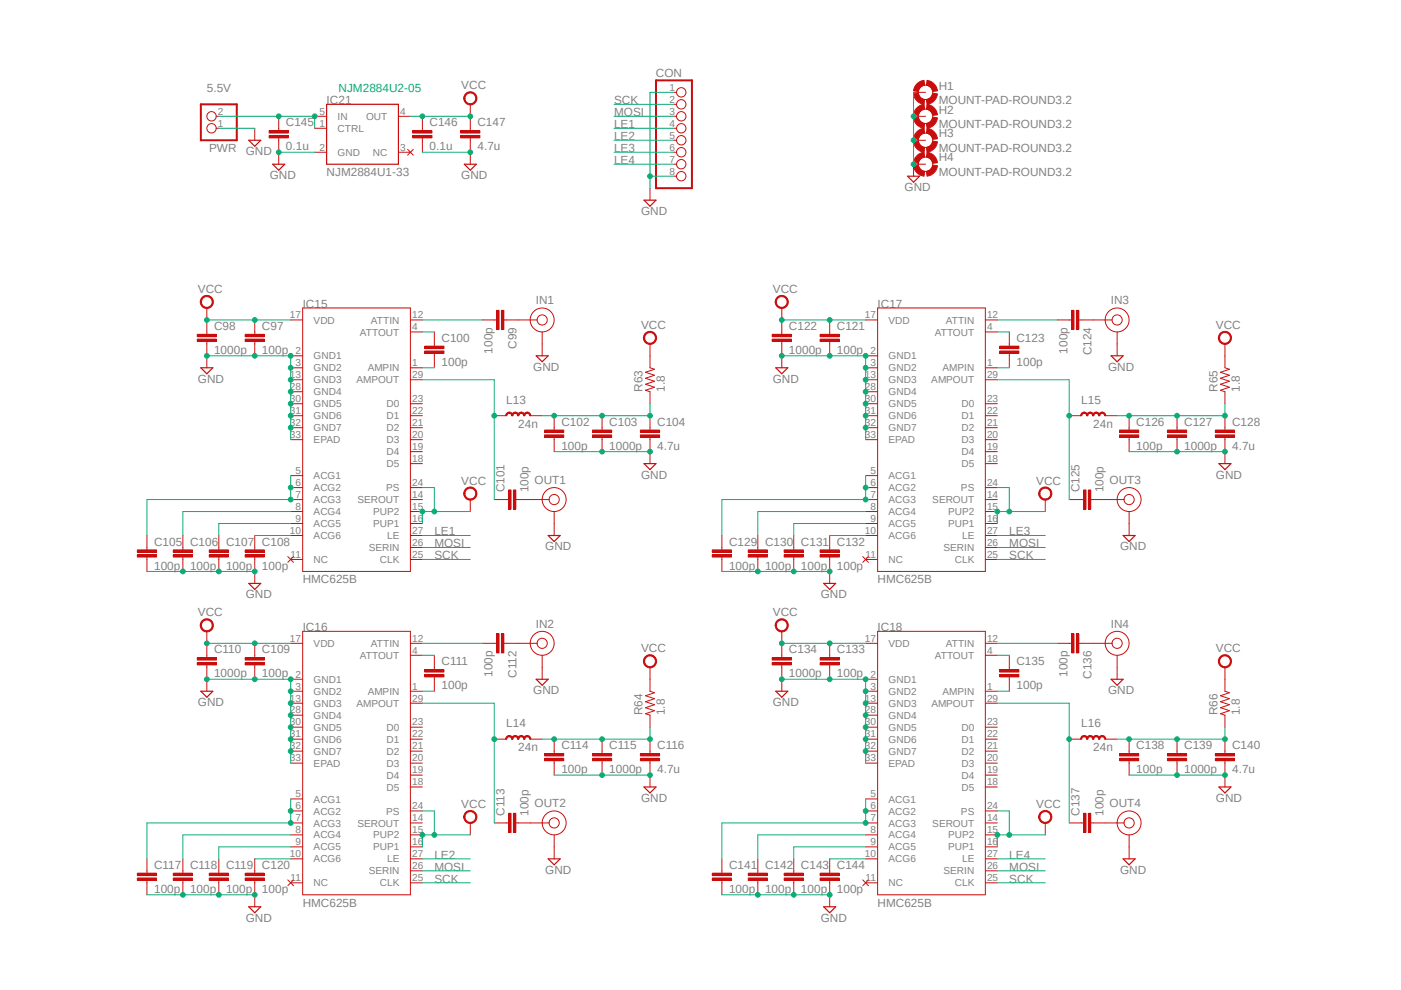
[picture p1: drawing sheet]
<svg xmlns="http://www.w3.org/2000/svg" width="297mm" height="210mm" viewBox="0 0 297 210" stroke-linecap="round" stroke-linejoin="round" font-family="sans-serif">
<defs><g id="words">
<g font-size="2.5" fill="#808080">
<text x="139.1" y="16.4">CON</text>
<text x="43.9" y="19.6">5.5V</text>
<text x="69.3" y="22.1">IC21</text>
<text x="97.8" y="18.9">VCC</text>
<text x="130.2" y="22.1">SCK</text>
<text x="199" y="19">H1</text>
<text x="199" y="22">MOUNT-PAD-ROUND3.2</text>
<text x="60.6" y="26.8">C145</text>
<text x="91.1" y="26.8">C146</text>
<text x="101.2" y="26.8">C147</text>
<text x="130.2" y="24.7">MOSI</text>
<text x="130.2" y="27.2">LE1</text>
<text x="130.2" y="29.7">LE2</text>
<text x="199" y="24.1">H2</text>
<text x="199" y="29.1">H3</text>
<text x="199" y="27.1">MOUNT-PAD-ROUND3.2</text>
<text x="44.3" y="32.2">PWR</text>
<text x="52.1" y="32.9">GND</text>
<text x="60.6" y="31.9">0.1u</text>
<text x="91.1" y="31.9">0.1u</text>
<text x="101.2" y="31.9">4.7u</text>
<text x="130.2" y="32.3">LE3</text>
<text x="130.2" y="34.8">LE4</text>
<text x="199" y="34.2">H4</text>
<text x="199" y="32.2">MOUNT-PAD-ROUND3.2</text>
<text x="57.2" y="38">GND</text>
<text x="69.3" y="37.4">NJM2884U1-33</text>
<text x="97.8" y="38">GND</text>
<text x="191.8" y="40.5">GND</text>
<text x="199" y="37.3">MOUNT-PAD-ROUND3.2</text>
<text x="135.9" y="45.6">GND</text>
<text x="41.9" y="62.1">VCC</text>
<text x="64.2" y="65.3">IC15</text>
<text x="113.6" y="64.5">IN1</text>
<text x="163.8" y="62.1">VCC</text>
<text x="186.1" y="65.3">IC17</text>
<text x="235.5" y="64.5">IN3</text>
<text x="45.4" y="70">C98</text>
<text x="55.5" y="70">C97</text>
<text x="135.9" y="69.7">VCC</text>
<text x="167.3" y="70">C122</text>
<text x="177.4" y="70">C121</text>
<text x="257.8" y="69.7">VCC</text>
<text x="45.4" y="75.1">1000p</text>
<text x="55.5" y="75.1">100p</text>
<text x="93.6" y="77.6">100p</text>
<text x="93.6" y="72.5">C100</text>
<text x="104.4" y="75" transform="rotate(-90 104.4 75)">100p</text>
<text x="109.5" y="74" transform="rotate(-90 109.5 74)">C99</text>
<text x="167.3" y="75.1">1000p</text>
<text x="177.4" y="75.1">100p</text>
<text x="215.5" y="72.5">C123</text>
<text x="215.5" y="77.6">100p</text>
<text x="226.3" y="75" transform="rotate(-90 226.3 75)">100p</text>
<text x="231.4" y="75.4" transform="rotate(-90 231.4 75.4)">C124</text>
<text x="41.9" y="81.2">GND</text>
<text x="113" y="78.6">GND</text>
<text x="136.2" y="83.1" transform="rotate(-90 136.2 83.1)">R63</text>
<text x="141" y="83.1" transform="rotate(-90 141 83.1)">1.8</text>
<text x="163.8" y="81.2">GND</text>
<text x="234.9" y="78.6">GND</text>
<text x="258.1" y="83.1" transform="rotate(-90 258.1 83.1)">R65</text>
<text x="262.9" y="83.1" transform="rotate(-90 262.9 83.1)">1.8</text>
<text x="107.3" y="85.6">L13</text>
<text x="229.2" y="85.6">L15</text>
<text x="109.9" y="90.7">24n</text>
<text x="119" y="90.3">C102</text>
<text x="119" y="95.4">100p</text>
<text x="129.2" y="90.3">C103</text>
<text x="129.2" y="95.4">1000p</text>
<text x="139.3" y="90.3">C104</text>
<text x="139.3" y="95.4">4.7u</text>
<text x="231.8" y="90.7">24n</text>
<text x="240.9" y="95.4">100p</text>
<text x="240.9" y="90.3">C126</text>
<text x="251.1" y="95.4">1000p</text>
<text x="251.1" y="90.3">C127</text>
<text x="261.2" y="95.4">4.7u</text>
<text x="261.2" y="90.3">C128</text>
<text x="135.9" y="101.5">GND</text>
<text x="257.8" y="101.5">GND</text>
<text x="97.8" y="102.7">VCC</text>
<text x="107" y="104.4" transform="rotate(-90 107 104.4)">C101</text>
<text x="112" y="104.4" transform="rotate(-90 112 104.4)">100p</text>
<text x="113.3" y="102.6">OUT1</text>
<text x="219.7" y="102.7">VCC</text>
<text x="228.9" y="104.4" transform="rotate(-90 228.9 104.4)">C125</text>
<text x="233.9" y="104.4" transform="rotate(-90 233.9 104.4)">100p</text>
<text x="235.2" y="102.6">OUT3</text>
<text x="92.1" y="113.5">LE1</text>
<text x="214" y="113.5">LE3</text>
<text x="32.7" y="115.7">C105 C106 C107 C108</text>
<text x="92.1" y="116.1">MOSI</text>
<text x="92.1" y="118.6">SCK</text>
<text x="115.6" y="116.7">GND</text>
<text x="154.6" y="115.7">C129 C130 C131 C132</text>
<text x="214" y="116.1">MOSI</text>
<text x="214" y="118.6">SCK</text>
<text x="237.5" y="116.7">GND</text>
<text x="32.7" y="120.8">100p</text>
<text x="40.3" y="120.8">100p</text>
<text x="47.9" y="120.8">100p</text>
<text x="55.5" y="120.8">100p</text>
<text x="64.2" y="123.7">HMC625B</text>
<text x="154.6" y="120.8">100p</text>
<text x="162.2" y="120.8">100p</text>
<text x="169.8" y="120.8">100p</text>
<text x="177.4" y="120.8">100p</text>
<text x="186.1" y="123.7">HMC625B</text>
<text x="41.9" y="130.7">VCC</text>
<text x="52.1" y="126.9">GND</text>
<text x="163.8" y="130.7">VCC</text>
<text x="174" y="126.9">GND</text>
<text x="64.2" y="133.9">IC16</text>
<text x="113.6" y="133.1">IN2</text>
<text x="186.1" y="133.9">IC18</text>
<text x="235.5" y="133.1">IN4</text>
<text x="45.4" y="138.6">C110</text>
<text x="45.4" y="143.6">1000p</text>
<text x="55.5" y="138.6">C109</text>
<text x="55.5" y="143.6">100p</text>
<text x="93.6" y="141.1">C111</text>
<text x="104.4" y="143.5" transform="rotate(-90 104.4 143.5)">100p</text>
<text x="109.5" y="143.7" transform="rotate(-90 109.5 143.7)">C112</text>
<text x="135.9" y="138.3">VCC</text>
<text x="167.3" y="143.6">1000p</text>
<text x="167.3" y="138.6">C134</text>
<text x="177.4" y="138.6">C133</text>
<text x="177.4" y="143.6">100p</text>
<text x="215.5" y="141.1">C135</text>
<text x="226.3" y="143.5" transform="rotate(-90 226.3 143.5)">100p</text>
<text x="231.4" y="143.9" transform="rotate(-90 231.4 143.9)">C136</text>
<text x="257.8" y="138.3">VCC</text>
<text x="41.9" y="149.7">GND</text>
<text x="93.6" y="146.2">100p</text>
<text x="113" y="147.2">GND</text>
<text x="163.8" y="149.7">GND</text>
<text x="215.5" y="146.2">100p</text>
<text x="234.9" y="147.2">GND</text>
<text x="107.3" y="154.2">L14</text>
<text x="136.2" y="151.6" transform="rotate(-90 136.2 151.6)">R64</text>
<text x="141" y="151.6" transform="rotate(-90 141 151.6)">1.8</text>
<text x="229.2" y="154.2">L16</text>
<text x="258.1" y="151.6" transform="rotate(-90 258.1 151.6)">R66</text>
<text x="262.9" y="151.6" transform="rotate(-90 262.9 151.6)">1.8</text>
<text x="109.9" y="159.3">24n</text>
<text x="119" y="158.9">C114</text>
<text x="129.2" y="158.9">C115</text>
<text x="139.3" y="158.9">C116</text>
<text x="231.8" y="159.3">24n</text>
<text x="240.9" y="158.9">C138</text>
<text x="251.1" y="158.9">C139</text>
<text x="261.2" y="158.9">C140</text>
<text x="119" y="164">100p</text>
<text x="129.2" y="164">1000p</text>
<text x="139.3" y="164">4.7u</text>
<text x="240.9" y="164">100p</text>
<text x="251.1" y="164">1000p</text>
<text x="261.2" y="164">4.7u</text>
<text x="97.8" y="171.3">VCC</text>
<text x="107" y="173" transform="rotate(-90 107 173)">C113</text>
<text x="112" y="173" transform="rotate(-90 112 173)">100p</text>
<text x="113.3" y="171.2">OUT2</text>
<text x="135.9" y="170">GND</text>
<text x="219.7" y="171.3">VCC</text>
<text x="228.9" y="173" transform="rotate(-90 228.9 173)">C137</text>
<text x="233.9" y="173" transform="rotate(-90 233.9 173)">100p</text>
<text x="235.2" y="171.2">OUT4</text>
<text x="257.8" y="170">GND</text>
<text x="32.7" y="184.3">C117</text>
<text x="40.3" y="184.3">C118</text>
<text x="47.9" y="184.3">C119</text>
<text x="55.5" y="184.3">C120</text>
<text x="92.1" y="184.6">MOSI</text>
<text x="92.1" y="182.1">LE2</text>
<text x="115.6" y="185.3">GND</text>
<text x="154.6" y="184.3">C141 C142 C143 C144</text>
<text x="214" y="184.6">MOSI</text>
<text x="214" y="182.1">LE4</text>
<text x="237.5" y="185.3">GND</text>
<text x="32.7" y="189.3">100p</text>
<text x="40.3" y="189.3">100p</text>
<text x="47.9" y="189.3">100p</text>
<text x="55.5" y="189.3">100p</text>
<text x="92.1" y="187.2">SCK</text>
<text x="154.6" y="189.3">100p</text>
<text x="162.2" y="189.3">100p</text>
<text x="169.8" y="189.3">100p</text>
<text x="177.4" y="189.3">100p</text>
<text x="214" y="187.2">SCK</text>
<text x="52.1" y="195.4">GND</text>
<text x="64.2" y="192.3">HMC625B</text>
<text x="174" y="195.4">GND</text>
<text x="186.1" y="192.3">HMC625B</text>
</g>
<text font-size="2.5" fill="#0dab76" x="71.8" y="19.6">NJM2884U2-05</text>
<g font-size="2.1" fill="#808080">
<text x="141.9" y="19.2">1</text>
<text x="141.9" y="21.8">2</text>
<text x="46.2" y="26.8">1</text>
<text x="46.2" y="24.3">2</text>
<text x="67.7" y="24.3">5</text>
<text x="67.7" y="26.8">1</text>
<text x="71.6" y="25.4">IN</text>
<text x="71.6" y="28">CTRL</text>
<text x="77.6" y="25.4">OUT</text>
<text x="84.8" y="24.3">4</text>
<text x="141.9" y="24.3">3</text>
<text x="141.9" y="26.8">4</text>
<text x="141.9" y="29.4">5</text>
<text x="67.7" y="31.9">2</text>
<text x="71.6" y="33">GND</text>
<text x="79.1" y="33">NC</text>
<text x="84.8" y="31.9">3</text>
<text x="141.9" y="31.9">6</text>
<text x="141.9" y="34.5">7</text>
<text x="141.9" y="37">8</text>
<text x="61.4" y="67.5">17</text>
<text x="66.5" y="68.6">VDD</text>
<text x="76.3" y="71.1">ATTOUT</text>
<text x="78.7" y="68.6">ATTIN</text>
<text x="87.4" y="70">4</text>
<text x="87.4" y="67.5">12</text>
<text x="183.3" y="67.5">17</text>
<text x="188.4" y="68.6">VDD</text>
<text x="198.2" y="71.1">ATTOUT</text>
<text x="200.6" y="68.6">ATTIN</text>
<text x="209.3" y="67.5">12</text>
<text x="209.3" y="70">4</text>
<text x="62.6" y="75.1">2</text>
<text x="62.6" y="77.6">3</text>
<text x="66.5" y="76.2">GND1</text>
<text x="87.4" y="77.6">1</text>
<text x="184.5" y="77.6">3</text>
<text x="184.5" y="75.1">2</text>
<text x="188.4" y="76.2">GND1</text>
<text x="209.3" y="77.6">1</text>
<text x="61.4" y="80.2">13</text>
<text x="61.4" y="82.7">28</text>
<text x="66.5" y="78.7">GND2</text>
<text x="66.5" y="81.3">GND3</text>
<text x="66.5" y="83.8">GND4</text>
<text x="75.6" y="81.3">AMPOUT</text>
<text x="78" y="78.7">AMPIN</text>
<text x="87.4" y="80.2">29</text>
<text x="183.3" y="80.2">13</text>
<text x="183.3" y="82.7">28</text>
<text x="188.4" y="78.7">GND2</text>
<text x="188.4" y="81.3">GND3</text>
<text x="188.4" y="83.8">GND4</text>
<text x="197.5" y="81.3">AMPOUT</text>
<text x="199.9" y="78.7">AMPIN</text>
<text x="209.3" y="80.2">29</text>
<text x="61.4" y="85.3">30</text>
<text x="61.4" y="87.8">31</text>
<text x="66.5" y="86.4">GND5</text>
<text x="66.5" y="88.9">GND6</text>
<text x="82" y="86.4">D0</text>
<text x="82" y="88.9">D1</text>
<text x="87.4" y="85.3">23</text>
<text x="87.4" y="87.8">22</text>
<text x="183.3" y="85.3">30</text>
<text x="183.3" y="87.8">31</text>
<text x="188.4" y="86.4">GND5</text>
<text x="188.4" y="88.9">GND6</text>
<text x="203.9" y="86.4">D0</text>
<text x="203.9" y="88.9">D1</text>
<text x="209.3" y="85.3">23</text>
<text x="209.3" y="87.8">22</text>
<text x="61.4" y="90.3">32</text>
<text x="61.4" y="92.9">33</text>
<text x="66.5" y="91.4">GND7</text>
<text x="66.5" y="94">EPAD</text>
<text x="82" y="91.4">D2</text>
<text x="82" y="94">D3</text>
<text x="87.4" y="90.3">21</text>
<text x="87.4" y="92.9">20</text>
<text x="87.4" y="95.4">19</text>
<text x="183.3" y="90.3">32</text>
<text x="183.3" y="92.9">33</text>
<text x="188.4" y="91.4">GND7</text>
<text x="188.4" y="94">EPAD</text>
<text x="203.9" y="91.4">D2</text>
<text x="203.9" y="94">D3</text>
<text x="209.3" y="90.3">21</text>
<text x="209.3" y="92.9">20</text>
<text x="209.3" y="95.4">19</text>
<text x="62.6" y="100.5">5</text>
<text x="66.5" y="101.6">ACG1</text>
<text x="82" y="96.5">D4</text>
<text x="82" y="99.1">D5</text>
<text x="87.4" y="97.9">18</text>
<text x="184.5" y="100.5">5</text>
<text x="188.4" y="101.6">ACG1</text>
<text x="203.9" y="96.5">D4</text>
<text x="203.9" y="99.1">D5</text>
<text x="209.3" y="97.9">18</text>
<text x="62.6" y="103">6</text>
<text x="62.6" y="105.6">7</text>
<text x="66.5" y="104.1">ACG2</text>
<text x="66.5" y="106.7">ACG3</text>
<text x="75.8" y="106.7">SEROUT</text>
<text x="81.8" y="104.1">PS</text>
<text x="87.4" y="105.6">14</text>
<text x="87.4" y="103">24</text>
<text x="184.5" y="103">6</text>
<text x="184.5" y="105.6">7</text>
<text x="188.4" y="104.1">ACG2</text>
<text x="188.4" y="106.7">ACG3</text>
<text x="197.7" y="106.7">SEROUT</text>
<text x="203.7" y="104.1">PS</text>
<text x="209.3" y="105.6">14</text>
<text x="209.3" y="103">24</text>
<text x="61.4" y="113.2">10</text>
<text x="62.6" y="108.1">8</text>
<text x="62.6" y="110.6">9</text>
<text x="66.5" y="109.2">ACG4</text>
<text x="66.5" y="111.8">ACG5</text>
<text x="79.1" y="109.2">PUP2</text>
<text x="79.1" y="111.8">PUP1</text>
<text x="87.4" y="108.1">15</text>
<text x="87.4" y="110.6">16</text>
<text x="87.4" y="113.2">27</text>
<text x="183.3" y="113.2">10</text>
<text x="184.5" y="108.1">8</text>
<text x="184.5" y="110.6">9</text>
<text x="188.4" y="109.2">ACG4</text>
<text x="188.4" y="111.8">ACG5</text>
<text x="201" y="109.2">PUP2</text>
<text x="201" y="111.8">PUP1</text>
<text x="209.3" y="108.1">15</text>
<text x="209.3" y="110.6">16</text>
<text x="209.3" y="113.2">27</text>
<text x="61.6" y="118.3">11</text>
<text x="66.5" y="119.4">NC</text>
<text x="66.5" y="114.3">ACG6</text>
<text x="78.2" y="116.8">SERIN</text>
<text x="80.5" y="119.4">CLK</text>
<text x="82.1" y="114.3">LE</text>
<text x="87.4" y="118.3">25</text>
<text x="87.4" y="115.7">26</text>
<text x="183.5" y="118.3">11</text>
<text x="188.4" y="119.4">NC</text>
<text x="188.4" y="114.3">ACG6</text>
<text x="200.1" y="116.8">SERIN</text>
<text x="202.4" y="119.4">CLK</text>
<text x="204" y="114.3">LE</text>
<text x="209.3" y="118.3">25</text>
<text x="209.3" y="115.7">26</text>
<text x="61.4" y="136">17</text>
<text x="66.5" y="137.2">VDD</text>
<text x="78.7" y="137.2">ATTIN</text>
<text x="87.4" y="136">12</text>
<text x="183.3" y="136">17</text>
<text x="188.4" y="137.2">VDD</text>
<text x="200.6" y="137.2">ATTIN</text>
<text x="209.3" y="136">12</text>
<text x="62.6" y="143.7">2</text>
<text x="76.3" y="139.7">ATTOUT</text>
<text x="87.4" y="138.6">4</text>
<text x="184.5" y="143.7">2</text>
<text x="198.2" y="139.7">ATTOUT</text>
<text x="209.3" y="138.6">4</text>
<text x="61.4" y="148.7">13</text>
<text x="62.6" y="146.2">3</text>
<text x="66.5" y="144.8">GND1</text>
<text x="66.5" y="147.3">GND2</text>
<text x="66.5" y="149.9">GND3</text>
<text x="75.6" y="149.9">AMPOUT</text>
<text x="78" y="147.3">AMPIN</text>
<text x="87.4" y="146.2">1</text>
<text x="87.4" y="148.7">29</text>
<text x="183.3" y="148.7">13</text>
<text x="184.5" y="146.2">3</text>
<text x="188.4" y="144.8">GND1</text>
<text x="188.4" y="147.3">GND2</text>
<text x="188.4" y="149.9">GND3</text>
<text x="197.5" y="149.9">AMPOUT</text>
<text x="199.9" y="147.3">AMPIN</text>
<text x="209.3" y="146.2">1</text>
<text x="209.3" y="148.7">29</text>
<text x="61.4" y="151.3">28</text>
<text x="61.4" y="153.8">30</text>
<text x="66.5" y="152.4">GND4</text>
<text x="66.5" y="154.9">GND5</text>
<text x="82" y="154.9">D0</text>
<text x="87.4" y="153.8">23</text>
<text x="183.3" y="151.3">28</text>
<text x="183.3" y="153.8">30</text>
<text x="188.4" y="152.4">GND4</text>
<text x="188.4" y="154.9">GND5</text>
<text x="203.9" y="154.9">D0</text>
<text x="209.3" y="153.8">23</text>
<text x="61.4" y="156.4">31</text>
<text x="61.4" y="158.9">32</text>
<text x="61.4" y="161.4">33</text>
<text x="66.5" y="157.5">GND6</text>
<text x="66.5" y="160">GND7</text>
<text x="82" y="157.5">D1</text>
<text x="82" y="160">D2</text>
<text x="87.4" y="156.4">22</text>
<text x="87.4" y="158.9">21</text>
<text x="87.4" y="161.4">20</text>
<text x="183.3" y="156.4">31</text>
<text x="183.3" y="158.9">32</text>
<text x="183.3" y="161.4">33</text>
<text x="188.4" y="157.5">GND6</text>
<text x="188.4" y="160">GND7</text>
<text x="203.9" y="157.5">D1</text>
<text x="203.9" y="160">D2</text>
<text x="209.3" y="156.4">22</text>
<text x="209.3" y="158.9">21</text>
<text x="209.3" y="161.4">20</text>
<text x="66.5" y="162.6">EPAD</text>
<text x="82" y="162.6">D3</text>
<text x="82" y="165.1">D4</text>
<text x="82" y="167.6">D5</text>
<text x="87.4" y="164">19</text>
<text x="87.4" y="166.5">18</text>
<text x="188.4" y="162.6">EPAD</text>
<text x="203.9" y="162.6">D3</text>
<text x="203.9" y="165.1">D4</text>
<text x="203.9" y="167.6">D5</text>
<text x="209.3" y="164">19</text>
<text x="209.3" y="166.5">18</text>
<text x="62.6" y="169.1">5</text>
<text x="62.6" y="171.6">6</text>
<text x="66.5" y="170.2">ACG1</text>
<text x="66.5" y="172.7">ACG2</text>
<text x="81.8" y="172.7">PS</text>
<text x="87.4" y="171.6">24</text>
<text x="184.5" y="169.1">5</text>
<text x="184.5" y="171.6">6</text>
<text x="188.4" y="170.2">ACG1</text>
<text x="188.4" y="172.7">ACG2</text>
<text x="203.7" y="172.7">PS</text>
<text x="209.3" y="171.6">24</text>
<text x="62.6" y="174.1">7</text>
<text x="62.6" y="176.7">8</text>
<text x="62.6" y="179.2">9</text>
<text x="66.5" y="175.2">ACG3</text>
<text x="66.5" y="177.8">ACG4</text>
<text x="75.8" y="175.2">SEROUT</text>
<text x="79.1" y="177.8">PUP2</text>
<text x="87.4" y="174.1">14</text>
<text x="87.4" y="176.7">15</text>
<text x="87.4" y="179.2">16</text>
<text x="184.5" y="174.1">7</text>
<text x="184.5" y="176.7">8</text>
<text x="184.5" y="179.2">9</text>
<text x="188.4" y="175.2">ACG3</text>
<text x="188.4" y="177.8">ACG4</text>
<text x="197.7" y="175.2">SEROUT</text>
<text x="201" y="177.8">PUP2</text>
<text x="209.3" y="174.1">14</text>
<text x="209.3" y="176.7">15</text>
<text x="209.3" y="179.2">16</text>
<text x="61.4" y="181.8">10</text>
<text x="66.5" y="180.3">ACG5</text>
<text x="66.5" y="182.9">ACG6</text>
<text x="78.2" y="185.4">SERIN</text>
<text x="79.1" y="180.3">PUP1</text>
<text x="82.1" y="182.9">LE</text>
<text x="87.4" y="184.3">26</text>
<text x="87.4" y="181.8">27</text>
<text x="183.3" y="181.8">10</text>
<text x="188.4" y="180.3">ACG5</text>
<text x="188.4" y="182.9">ACG6</text>
<text x="200.1" y="185.4">SERIN</text>
<text x="201" y="180.3">PUP1</text>
<text x="204" y="182.9">LE</text>
<text x="209.3" y="184.3">26</text>
<text x="209.3" y="181.8">27</text>
<text x="61.6" y="186.8">11</text>
<text x="66.5" y="187.9">NC</text>
<text x="80.5" y="187.9">CLK</text>
<text x="87.4" y="186.8">25</text>
<text x="183.5" y="186.8">11</text>
<text x="188.4" y="187.9">NC</text>
<text x="202.4" y="187.9">CLK</text>
<text x="209.3" y="186.8">25</text>
</g>
</g></defs>
<path d="M29.1 13.8l238.8 182.3M267.9 13.8l-238.8 182.3" fill="none" stroke="#fff" stroke-width=".21"/>
<g fill="none" stroke="#c90d0c" stroke-width=".21">
<path d="M54 70.4v.5M54 72.4v.5M61.6 67.8h2.6M61.6 75.4h2.6M61.6 78h2.6M64.2 65.3h22.8v55.9h-22.8zM87 67.8h2.6M87 78h2.6M87 70.4h2.6M61.6 85.6h2.6M61.6 80.5h2.6M61.6 83.1h2.6"/>
<path d="M61.6 88.1h2.6M61.6 90.7h2.6M61.6 93.2h2.6M87 85.6h2.6M87 80.5h2.6M87 88.1h2.6M87 90.7h2.6M87 93.2h2.6M87 95.8h2.6M87 98.3h2.6M61 118l1.2 1.2M61.6 118.6h2.6"/>
<path d="M61.6 100.8h2.6M61.6 105.9h2.6M61.6 108.5h2.6M61.6 111h2.6M61.6 103.4h2.6M61.6 113.5h2.6M62.2 118l-1.2 1.2M87 118.6h2.6M87 105.9h2.6M87 108.5h2.6M87 111h2.6M87 103.4h2.6"/>
<path d="M87 113.5h2.6M87 116.1h2.6"/>
</g>
<path d="M52 71.9h4v.5h-4z" fill-rule="evenodd" fill="#c90d0c"/>
<path d="M52 71.9h4v.5h-4z" fill="none" stroke="#c90d0c" stroke-width=".21"/>
<path d="M52 70.9h4v.5h-4z" fill-rule="evenodd" fill="#c90d0c"/>
<path d="M43.9 70.4v.5M43.9 72.4v.5M52 70.9h4v.5h-4zM54 67.8v2.6M54 72.9v2.5" fill="none" stroke="#c90d0c" stroke-width=".21"/>
<path d="M41.8 71.9h4.1v.5h-4.1z" fill-rule="evenodd" fill="#c90d0c"/>
<path d="M41.8 71.9h4.1v.5h-4.1z" fill="none" stroke="#c90d0c" stroke-width=".21"/>
<path d="M41.8 70.9h4.1v.5h-4.1z" fill-rule="evenodd" fill="#c90d0c"/>
<path d="M41.8 70.9h4.1v.5h-4.1zM43.9 67.8v2.6M43.9 72.9v2.5" fill="none" stroke="#c90d0c" stroke-width=".21"/>
<path d="M42.8 63.1a1.4 1.4 0 0 1 2.2 .2 1.4 1.4 0 0 1-.8 2.1 1.4 1.4 0 0 1-1.7-1.4h.2a1.14 1.14 0 0 1 1.6-1 1.14 1.14 0 0 1 .3 1.9 1.14 1.14 0 0 1-1.8-.6l-.1-.3h-.2z" fill-rule="evenodd" fill="#c90d0c"/>
<path d="M42.8 63.1a1.4 1.4 0 0 1 2.2 .2 1.4 1.4 0 0 1-.8 2.1 1.4 1.4 0 0 1-1.7-1.4h.2a1.14 1.14 0 0 1 1.6-1 1.14 1.14 0 0 1 .3 1.9 1.14 1.14 0 0 1-1.8-.6l-.1-.3h-.2zM43.9 65.3v2.5M43.9 75.4v2.6M92.1 72.9v.5M92.1 74.9v.5" fill="none" stroke="#c90d0c" stroke-width=".21"/>
<path d="M42.6 78h2.5l-1.2 1.2z" fill="none" stroke="#c90d0c" stroke-width=".25"/>
<path d="M90.1 74.4h4v.5h-4z" fill-rule="evenodd" fill="#c90d0c"/>
<path d="M90.1 74.4h4v.5h-4z" fill="none" stroke="#c90d0c" stroke-width=".21"/>
<path d="M90.1 73.4h4v.5h-4z" fill-rule="evenodd" fill="#c90d0c"/>
<path d="M90.1 73.4h4v.5h-4zM92.1 70.4v2.5M92.1 75.4v2.6M104.8 67.8h.5M106.8 67.8h.5" fill="none" stroke="#c90d0c" stroke-width=".21"/>
<path d="M105.3 65.8h.5v4.1h-.5z" fill-rule="evenodd" fill="#c90d0c"/>
<path d="M105.3 65.8h.5v4.1h-.5z" fill="none" stroke="#c90d0c" stroke-width=".21"/>
<path d="M106.3 65.8h.5v4.1h-.5z" fill-rule="evenodd" fill="#c90d0c"/>
<path d="M102.3 67.8h2.5M106.3 65.8h.5v4.1h-.5zM107.3 67.8h2.6M107.3 105.9h.5M109.4 105.9h.5" fill="none" stroke="#c90d0c" stroke-width=".21"/>
<path d="M108.9 103.9h.5v4h-.5z" fill-rule="evenodd" fill="#c90d0c"/>
<path d="M108.9 103.9h.5v4h-.5z" fill="none" stroke="#c90d0c" stroke-width=".21"/>
<path d="M107.8 103.9h.5v4h-.5z" fill-rule="evenodd" fill="#c90d0c"/>
<g fill="none" stroke="#c90d0c" stroke-width=".21">
<path d="M109.9 67.8h4M115 70.4v2.5M104.8 105.9h2.5M107.8 103.9h.5v4h-.5zM109.9 105.9h6.6M117.5 108.5v2.5"/>
<circle cx="115" cy="67.8" r="1.08"/>
<circle cx="115" cy="67.8" r="2.54"/>
<circle cx="117.5" cy="105.9" r="1.08"/>
<circle cx="117.5" cy="105.9" r="2.54"/>
</g>
<path d="M107.4 87.6l.6-.2v.2l-.3 .1-.2 .4h-.3z" fill-rule="evenodd" fill="#c90d0c"/>
<path d="M107.4 87.6l.6-.2v.2l-.3 .1-.2 .4h-.3z" fill="none" stroke="#c90d0c" stroke-width=".21"/>
<path d="M108 87.4l.5 .2 .2 .5h-.2l-.1-.3-.4-.2z" fill-rule="evenodd" fill="#c90d0c"/>
<path d="M104.8 88.1h2.5M108 87.4l.5 .2 .2 .5h-.2l-.1-.3-.4-.2zM112.4 88.1h2.6" fill="none" stroke="#c90d0c" stroke-width=".21"/>
<path d="M108.7 87.6l.5-.2v.2l-.3 .1-.2 .4h-.2z" fill-rule="evenodd" fill="#c90d0c"/>
<path d="M108.7 87.6l.5-.2v.2l-.3 .1-.2 .4h-.2z" fill="none" stroke="#c90d0c" stroke-width=".21"/>
<path d="M109.2 87.4l.6 .2 .2 .5h-.3v-.3l-.5-.2z" fill-rule="evenodd" fill="#c90d0c"/>
<path d="M109.2 87.4l.6 .2 .2 .5h-.3v-.3l-.5-.2z" fill="none" stroke="#c90d0c" stroke-width=".21"/>
<path d="M110 87.6l.5-.2v.2l-.3 .1-.2 .4h-.3z" fill-rule="evenodd" fill="#c90d0c"/>
<path d="M110 87.6l.5-.2v.2l-.3 .1-.2 .4h-.3z" fill="none" stroke="#c90d0c" stroke-width=".21"/>
<path d="M110.5 87.4l.6 .2 .2 .5h-.3l-.1-.3-.4-.2z" fill-rule="evenodd" fill="#c90d0c"/>
<path d="M110.5 87.4l.6 .2 .2 .5h-.3l-.1-.3-.4-.2z" fill="none" stroke="#c90d0c" stroke-width=".21"/>
<path d="M111.2 87.6l.6-.2v.2l-.3 .1-.2 .4h-.3z" fill-rule="evenodd" fill="#c90d0c"/>
<path d="M111.2 87.6l.6-.2v.2l-.3 .1-.2 .4h-.3z" fill="none" stroke="#c90d0c" stroke-width=".21"/>
<path d="M111.8 87.4l.5 .2 .2 .5h-.2l-.1-.3-.4-.2z" fill-rule="evenodd" fill="#c90d0c"/>
<path d="M111.8 87.4l.5 .2 .2 .5h-.2l-.1-.3-.4-.2zM117.5 90.7v.5M117.5 92.7v.5" fill="none" stroke="#c90d0c" stroke-width=".21"/>
<path d="M115.5 92.2h4v.5h-4z" fill-rule="evenodd" fill="#c90d0c"/>
<path d="M115.5 92.2h4v.5h-4z" fill="none" stroke="#c90d0c" stroke-width=".21"/>
<path d="M115.5 91.2h4v.5h-4z" fill-rule="evenodd" fill="#c90d0c"/>
<path d="M115.5 91.2h4v.5h-4zM117.5 88.1v2.6M117.5 93.2v2.6M127.7 90.7v.5M127.7 92.7v.5" fill="none" stroke="#c90d0c" stroke-width=".21"/>
<path d="M125.6 92.2h4.1v.5h-4.1z" fill-rule="evenodd" fill="#c90d0c"/>
<path d="M125.6 92.2h4.1v.5h-4.1z" fill="none" stroke="#c90d0c" stroke-width=".21"/>
<path d="M125.6 91.2h4.1v.5h-4.1z" fill-rule="evenodd" fill="#c90d0c"/>
<path d="M125.6 91.2h4.1v.5h-4.1zM127.7 88.1v2.6M127.7 93.2v2.6M137.8 90.7v.5M137.8 92.7v.5" fill="none" stroke="#c90d0c" stroke-width=".21"/>
<path d="M135.8 92.2h4v.5h-4z" fill-rule="evenodd" fill="#c90d0c"/>
<path d="M135.8 92.2h4v.5h-4z" fill="none" stroke="#c90d0c" stroke-width=".21"/>
<path d="M135.8 91.2h4v.5h-4z" fill-rule="evenodd" fill="#c90d0c"/>
<path d="M115 72.9v2.5M137.8 75.4v2.6l1 .3-1.9 .6 1.9 .7-1.9 .6 1.9 .6-1.9 .7 1.9 .6-1.9 .6 .9 .4v2.5M135.8 91.2h4v.5h-4zM137.8 88.1v2.6M137.8 93.2v5.1M117.5 111v2.5" fill="none" stroke="#c90d0c" stroke-width=".21"/>
<path d="M113.7 75.4h2.5l-1.2 1.3zM136.5 98.3h2.6l-1.3 1.3zM116.2 113.5h2.6l-1.3 1.3z" fill="none" stroke="#c90d0c" stroke-width=".25"/>
<path d="M136.8 70.7a1.4 1.4 0 0 1 2.2 .2 1.4 1.4 0 0 1-.8 2.1 1.4 1.4 0 0 1-1.8-1.4h.3a1.15 1.15 0 0 1 1.6-1 1.15 1.15 0 0 1 .3 1.9 1.15 1.15 0 0 1-1.9-.6v-.3h-.3z" fill-rule="evenodd" fill="#c90d0c"/>
<path d="M136.8 70.7a1.4 1.4 0 0 1 2.2 .2 1.4 1.4 0 0 1-.8 2.1 1.4 1.4 0 0 1-1.8-1.4h.3a1.15 1.15 0 0 1 1.6-1 1.15 1.15 0 0 1 .3 1.9 1.15 1.15 0 0 1-1.9-.6v-.3h-.3zM137.8 72.9v2.5M31.2 116.1v.5M31.2 118.1v.5" fill="none" stroke="#c90d0c" stroke-width=".21"/>
<path d="M29.1 117.6h4.1v.5h-4.1z" fill-rule="evenodd" fill="#c90d0c"/>
<path d="M29.1 117.6h4.1v.5h-4.1z" fill="none" stroke="#c90d0c" stroke-width=".21"/>
<path d="M29.1 116.6h4.1v.5h-4.1z" fill-rule="evenodd" fill="#c90d0c"/>
<path d="M29.1 116.6h4.1v.5h-4.1zM31.2 113.5v2.6M31.2 118.6v2.6M38.8 116.1v.5M38.8 118.1v.5" fill="none" stroke="#c90d0c" stroke-width=".21"/>
<path d="M36.7 117.6h4.1v.5h-4.1z" fill-rule="evenodd" fill="#c90d0c"/>
<path d="M36.7 117.6h4.1v.5h-4.1z" fill="none" stroke="#c90d0c" stroke-width=".21"/>
<path d="M36.7 116.6h4.1v.5h-4.1z" fill-rule="evenodd" fill="#c90d0c"/>
<path d="M36.7 116.6h4.1v.5h-4.1zM38.8 113.5v2.6M38.8 118.6v2.6M46.4 116.1v.5M46.4 118.1v.5" fill="none" stroke="#c90d0c" stroke-width=".21"/>
<path d="M44.4 117.6h4v.5h-4z" fill-rule="evenodd" fill="#c90d0c"/>
<path d="M44.4 117.6h4v.5h-4z" fill="none" stroke="#c90d0c" stroke-width=".21"/>
<path d="M44.4 116.6h4v.5h-4z" fill-rule="evenodd" fill="#c90d0c"/>
<path d="M44.4 116.6h4v.5h-4zM46.4 113.5v2.6M46.4 118.6v2.6M54 116.1v.5M54 118.1v.5" fill="none" stroke="#c90d0c" stroke-width=".21"/>
<path d="M52 117.6h4v.5h-4z" fill-rule="evenodd" fill="#c90d0c"/>
<path d="M52 117.6h4v.5h-4z" fill="none" stroke="#c90d0c" stroke-width=".21"/>
<path d="M52 116.6h4v.5h-4z" fill-rule="evenodd" fill="#c90d0c"/>
<path d="M52 116.6h4v.5h-4zM54 113.5v2.6M54 118.6v5.1" fill="none" stroke="#c90d0c" stroke-width=".21"/>
<path d="M52.7 123.7h2.6l-1.3 1.3z" fill="none" stroke="#c90d0c" stroke-width=".25"/>
<path d="M98.7 103.7a1.4 1.4 0 0 1 2.2 .2 1.4 1.4 0 0 1-.8 2.1 1.4 1.4 0 0 1-1.8-1.4h.3a1.15 1.15 0 0 1 1.6-1 1.15 1.15 0 0 1 .3 1.9 1.15 1.15 0 0 1-1.9-.6v-.3h-.3z" fill-rule="evenodd" fill="#c90d0c"/>
<path d="M98.7 103.7a1.4 1.4 0 0 1 2.2 .2 1.4 1.4 0 0 1-.8 2.1 1.4 1.4 0 0 1-1.8-1.4h.3a1.15 1.15 0 0 1 1.6-1 1.15 1.15 0 0 1 .3 1.9 1.15 1.15 0 0 1-1.9-.6v-.3h-.3zM99.7 105.9v2.6" fill="none" stroke="#c90d0c" stroke-width=".21"/>
<path d="M196.6 17a2.54 2.54 0 0 1 2.2 2.3l-1 .1-.5-.9-.9-.4z" fill-rule="evenodd" fill="#c90d0c"/>
<path d="M196.6 17a2.54 2.54 0 0 1 2.2 2.3l-1 .1-.5-.9-.9-.4z" fill="none" stroke="#c90d0c" stroke-width=".21"/>
<path d="M194.3 17.9l.6-.5 1-.4 .1 1.1-.9 .4-.4 .9-1-.1z" fill-rule="evenodd" fill="#c90d0c"/>
<path d="M194.3 17.9l.6-.5 1-.4 .1 1.1-.9 .4-.4 .9-1-.1z" fill="none" stroke="#c90d0c" stroke-width=".21"/>
<path d="M193.7 19.9l1-.1 .4 .9 .9 .4-.1 1a2.48 2.48 0 0 1-2.2-2.2z" fill-rule="evenodd" fill="#c90d0c"/>
<path d="M193.7 19.9l1-.1 .4 .9 .9 .4-.1 1a2.48 2.48 0 0 1-2.2-2.2z" fill="none" stroke="#c90d0c" stroke-width=".21"/>
<path d="M197.8 19.8l1 .1a2.53 2.53 0 0 1-2.2 2.2l-.2-1 .9-.4z" fill-rule="evenodd" fill="#c90d0c"/>
<g fill="none" stroke="#c90d0c" stroke-width=".21">
<path d="M193.7 19.6h2.5M197.8 19.8l1 .1a2.53 2.53 0 0 1-2.2 2.2l-.2-1 .9-.4z"/>
<circle cx="196.2" cy="19.6" r="1.53"/>
</g>
<path d="M196.6 22.1a2.54 2.54 0 0 1 2.2 2.2l-1 .2-.5-.9-.9-.5z" fill-rule="evenodd" fill="#c90d0c"/>
<path d="M196.6 22.1a2.54 2.54 0 0 1 2.2 2.2l-1 .2-.5-.9-.9-.5z" fill="none" stroke="#c90d0c" stroke-width=".21"/>
<path d="M194.3 23l.6-.5 1-.4 .1 1-.9 .5-.4 .9-1-.2z" fill-rule="evenodd" fill="#c90d0c"/>
<path d="M194.3 23l.6-.5 1-.4 .1 1-.9 .5-.4 .9-1-.2z" fill="none" stroke="#c90d0c" stroke-width=".21"/>
<path d="M193.7 25l1-.2 .4 .9 .9 .5-.1 1a2.53 2.53 0 0 1-2.2-2.2z" fill-rule="evenodd" fill="#c90d0c"/>
<path d="M193.7 25l1-.2 .4 .9 .9 .5-.1 1a2.53 2.53 0 0 1-2.2-2.2z" fill="none" stroke="#c90d0c" stroke-width=".21"/>
<path d="M197.8 24.8l1 .2a2.53 2.53 0 0 1-2.2 2.2l-.2-1 .9-.5z" fill-rule="evenodd" fill="#c90d0c"/>
<g fill="none" stroke="#c90d0c" stroke-width=".21">
<path d="M193.7 24.7h2.5M197.8 24.8l1 .2a2.53 2.53 0 0 1-2.2 2.2l-.2-1 .9-.5z"/>
<circle cx="196.2" cy="24.7" r="1.53"/>
</g>
<path d="M196.6 27.2a2.54 2.54 0 0 1 2.2 2.2l-1 .1-.5-.8-.9-.5z" fill-rule="evenodd" fill="#c90d0c"/>
<path d="M196.6 27.2a2.54 2.54 0 0 1 2.2 2.2l-1 .1-.5-.8-.9-.5z" fill="none" stroke="#c90d0c" stroke-width=".21"/>
<path d="M194.3 28.1l.6-.6 1-.3 .1 1-.9 .5-.4 .8-1-.1z" fill-rule="evenodd" fill="#c90d0c"/>
<path d="M194.3 28.1l.6-.6 1-.3 .1 1-.9 .5-.4 .8-1-.1z" fill="none" stroke="#c90d0c" stroke-width=".21"/>
<path d="M193.7 30.1l1-.2 .4 .9 .9 .5-.1 1a2.53 2.53 0 0 1-2.2-2.2z" fill-rule="evenodd" fill="#c90d0c"/>
<path d="M193.7 30.1l1-.2 .4 .9 .9 .5-.1 1a2.53 2.53 0 0 1-2.2-2.2z" fill="none" stroke="#c90d0c" stroke-width=".21"/>
<path d="M197.8 29.9l1 .2a2.53 2.53 0 0 1-2.2 2.2l-.2-1 .9-.5z" fill-rule="evenodd" fill="#c90d0c"/>
<g fill="none" stroke="#c90d0c" stroke-width=".21">
<path d="M193.7 29.7h2.5M197.8 29.9l1 .2a2.53 2.53 0 0 1-2.2 2.2l-.2-1 .9-.5z"/>
<circle cx="196.2" cy="29.7" r="1.53"/>
</g>
<path d="M196.6 32.3a2.48 2.48 0 0 1 2.2 2.2l-1 .1-.5-.9-.9-.4z" fill-rule="evenodd" fill="#c90d0c"/>
<path d="M196.6 32.3a2.48 2.48 0 0 1 2.2 2.2l-1 .1-.5-.9-.9-.4z" fill="none" stroke="#c90d0c" stroke-width=".21"/>
<path d="M194.6 32.9l.7-.5 .6-.1 .1 1-.9 .4-.4 .9-1-.1 .3-1z" fill-rule="evenodd" fill="#c90d0c"/>
<path d="M194.6 32.9l.7-.5 .6-.1 .1 1-.9 .4-.4 .9-1-.1 .3-1z" fill="none" stroke="#c90d0c" stroke-width=".21"/>
<path d="M193.7 35.1l1-.1 .4 .9 .9 .4-.1 1.1a2.53 2.53 0 0 1-2.2-2.3z" fill-rule="evenodd" fill="#c90d0c"/>
<path d="M193.7 35.1l1-.1 .4 .9 .9 .4-.1 1.1a2.53 2.53 0 0 1-2.2-2.3z" fill="none" stroke="#c90d0c" stroke-width=".21"/>
<path d="M197.8 35l1 .1a2.53 2.53 0 0 1-2.2 2.3l-.2-1.1 .9-.4z" fill-rule="evenodd" fill="#c90d0c"/>
<g fill="none" stroke="#c90d0c" stroke-width=".21">
<path d="M196.2 34.8h-2.5v2.6M197.8 35l1 .1a2.53 2.53 0 0 1-2.2 2.3l-.2-1.1 .9-.4zM54 138.9v.5M61.6 136.4h2.6M64.2 133.9h22.8v55.8h-22.8zM87 136.4h2.6M87 138.9h2.6M54 141v.5M61.6 144h2.6M61.6 146.6h2.6M61.6 154.2h2.6M61.6 149.1h2.6"/>
<path d="M61.6 151.6h2.6M61.6 156.7h2.6M61.6 159.3h2.6M87 146.6h2.6M87 154.2h2.6M87 149.1h2.6M87 156.7h2.6M87 159.3h2.6M61.6 169.4h2.6M61.6 174.5h2.6M61.6 177h2.6M61.6 179.6h2.6"/>
<path d="M61.6 161.8h2.6M61.6 171.9h2.6M87 174.5h2.6M87 177h2.6M87 179.6h2.6M87 161.8h2.6M87 171.9h2.6M87 164.3h2.6M87 166.9h2.6M61 186.6l1.2 1.2M61.6 187.2h2.6M61.6 182.1h2.6"/>
<path d="M62.2 186.6l-1.2 1.2M87 187.2h2.6M87 182.1h2.6M87 184.6h2.6"/>
<circle cx="196.2" cy="34.8" r="1.53"/>
</g>
<path d="M192.4 37.4h2.6l-1.3 1.2z" fill="none" stroke="#c90d0c" stroke-width=".25"/>
<path d="M52 140.5h4v.5h-4z" fill-rule="evenodd" fill="#c90d0c"/>
<path d="M52 140.5h4v.5h-4z" fill="none" stroke="#c90d0c" stroke-width=".21"/>
<path d="M52 139.4h4v.6h-4z" fill-rule="evenodd" fill="#c90d0c"/>
<path d="M43.9 138.9v.5M52 139.4h4v.6h-4zM54 136.4v2.5M43.9 141v.5M54 141.5v2.5" fill="none" stroke="#c90d0c" stroke-width=".21"/>
<path d="M41.8 140.5h4.1v.5h-4.1z" fill-rule="evenodd" fill="#c90d0c"/>
<path d="M41.8 140.5h4.1v.5h-4.1z" fill="none" stroke="#c90d0c" stroke-width=".21"/>
<path d="M41.8 139.4h4.1v.6h-4.1z" fill-rule="evenodd" fill="#c90d0c"/>
<path d="M41.8 139.4h4.1v.6h-4.1zM43.9 136.4v2.5M43.9 141.5v2.5" fill="none" stroke="#c90d0c" stroke-width=".21"/>
<path d="M42.8 131.6a1.39 1.39 0 0 1 2.2 .3 1.39 1.39 0 0 1-.8 2 1.39 1.39 0 0 1-1.7-1.3h.2a1.14 1.14 0 0 1 1.6-1.1 1.14 1.14 0 0 1 .3 1.9 1.14 1.14 0 0 1-1.8-.5l-.1-.3h-.2z" fill-rule="evenodd" fill="#c90d0c"/>
<path d="M42.8 131.6a1.39 1.39 0 0 1 2.2 .3 1.39 1.39 0 0 1-.8 2 1.39 1.39 0 0 1-1.7-1.3h.2a1.14 1.14 0 0 1 1.6-1.1 1.14 1.14 0 0 1 .3 1.9 1.14 1.14 0 0 1-1.8-.5l-.1-.3h-.2zM43.9 133.9v2.5M43.9 144v2.6M92.1 141.5v.5M92.1 143.5v.5" fill="none" stroke="#c90d0c" stroke-width=".21"/>
<path d="M42.6 146.6h2.5l-1.2 1.2z" fill="none" stroke="#c90d0c" stroke-width=".25"/>
<path d="M90.1 143h4v.5h-4z" fill-rule="evenodd" fill="#c90d0c"/>
<path d="M90.1 143h4v.5h-4z" fill="none" stroke="#c90d0c" stroke-width=".21"/>
<path d="M90.1 142h4v.5h-4z" fill-rule="evenodd" fill="#c90d0c"/>
<path d="M92.1 138.9v2.6M104.8 136.4h.5M106.8 136.4h.5M90.1 142h4v.5h-4zM92.1 144v2.6" fill="none" stroke="#c90d0c" stroke-width=".21"/>
<path d="M105.3 134.4h.5v4h-.5z" fill-rule="evenodd" fill="#c90d0c"/>
<path d="M105.3 134.4h.5v4h-.5z" fill="none" stroke="#c90d0c" stroke-width=".21"/>
<path d="M106.3 134.4h.5v4h-.5z" fill-rule="evenodd" fill="#c90d0c"/>
<path d="M102.3 136.4h2.5M106.3 134.4h.5v4h-.5zM107.3 136.4h2.6M107.3 174.5h.5M109.4 174.5h.5" fill="none" stroke="#c90d0c" stroke-width=".21"/>
<path d="M108.9 172.4h.5v4.1h-.5z" fill-rule="evenodd" fill="#c90d0c"/>
<path d="M108.9 172.4h.5v4.1h-.5z" fill="none" stroke="#c90d0c" stroke-width=".21"/>
<path d="M107.8 172.4h.5v4.1h-.5z" fill-rule="evenodd" fill="#c90d0c"/>
<g fill="none" stroke="#c90d0c" stroke-width=".21">
<path d="M109.9 136.4h4M115 138.9v2.6M104.8 174.5h2.5M107.8 172.4h.5v4.1h-.5zM109.9 174.5h6.6M117.5 177v2.6"/>
<circle cx="115" cy="136.4" r="1.08"/>
<circle cx="115" cy="136.4" r="2.54"/>
<circle cx="117.5" cy="174.5" r="1.08"/>
<circle cx="117.5" cy="174.5" r="2.54"/>
</g>
<path d="M107.4 156.2l.6-.2v.2l-.3 .1-.2 .4h-.3z" fill-rule="evenodd" fill="#c90d0c"/>
<path d="M107.4 156.2l.6-.2v.2l-.3 .1-.2 .4h-.3z" fill="none" stroke="#c90d0c" stroke-width=".21"/>
<path d="M108 156l.5 .2 .2 .5h-.2l-.1-.3-.4-.2z" fill-rule="evenodd" fill="#c90d0c"/>
<path d="M104.8 156.7h2.5M108 156l.5 .2 .2 .5h-.2l-.1-.3-.4-.2zM112.4 156.7h2.6" fill="none" stroke="#c90d0c" stroke-width=".21"/>
<path d="M108.7 156.2l.5-.2v.2l-.3 .1-.2 .4h-.2z" fill-rule="evenodd" fill="#c90d0c"/>
<path d="M108.7 156.2l.5-.2v.2l-.3 .1-.2 .4h-.2z" fill="none" stroke="#c90d0c" stroke-width=".21"/>
<path d="M109.2 156l.6 .2 .2 .5h-.3v-.3l-.5-.2z" fill-rule="evenodd" fill="#c90d0c"/>
<path d="M109.2 156l.6 .2 .2 .5h-.3v-.3l-.5-.2z" fill="none" stroke="#c90d0c" stroke-width=".21"/>
<path d="M110 156.2l.5-.2v.2l-.3 .1-.2 .4h-.3z" fill-rule="evenodd" fill="#c90d0c"/>
<path d="M110 156.2l.5-.2v.2l-.3 .1-.2 .4h-.3z" fill="none" stroke="#c90d0c" stroke-width=".21"/>
<path d="M110.5 156l.6 .2 .2 .5h-.3l-.1-.3-.4-.2z" fill-rule="evenodd" fill="#c90d0c"/>
<path d="M110.5 156l.6 .2 .2 .5h-.3l-.1-.3-.4-.2z" fill="none" stroke="#c90d0c" stroke-width=".21"/>
<path d="M111.2 156.2l.6-.2v.2l-.3 .1-.2 .4h-.3z" fill-rule="evenodd" fill="#c90d0c"/>
<path d="M111.2 156.2l.6-.2v.2l-.3 .1-.2 .4h-.3z" fill="none" stroke="#c90d0c" stroke-width=".21"/>
<path d="M111.8 156l.5 .2 .2 .5h-.2l-.1-.3-.4-.2z" fill-rule="evenodd" fill="#c90d0c"/>
<path d="M111.8 156l.5 .2 .2 .5h-.2l-.1-.3-.4-.2zM117.5 159.3v.5M117.5 161.3v.5" fill="none" stroke="#c90d0c" stroke-width=".21"/>
<path d="M115.5 160.8h4v.5h-4z" fill-rule="evenodd" fill="#c90d0c"/>
<path d="M115.5 160.8h4v.5h-4z" fill="none" stroke="#c90d0c" stroke-width=".21"/>
<path d="M115.5 159.8h4v.5h-4z" fill-rule="evenodd" fill="#c90d0c"/>
<path d="M115.5 159.8h4v.5h-4zM117.5 156.7v2.6M127.7 159.3v.5M117.5 161.8v2.5M127.7 161.3v.5" fill="none" stroke="#c90d0c" stroke-width=".21"/>
<path d="M125.6 160.8h4.1v.5h-4.1z" fill-rule="evenodd" fill="#c90d0c"/>
<path d="M125.6 160.8h4.1v.5h-4.1z" fill="none" stroke="#c90d0c" stroke-width=".21"/>
<path d="M125.6 159.8h4.1v.5h-4.1z" fill-rule="evenodd" fill="#c90d0c"/>
<path d="M125.6 159.8h4.1v.5h-4.1zM127.7 156.7v2.6M137.8 159.3v.5M127.7 161.8v2.5M137.8 161.3v.5" fill="none" stroke="#c90d0c" stroke-width=".21"/>
<path d="M135.8 160.8h4v.5h-4z" fill-rule="evenodd" fill="#c90d0c"/>
<path d="M135.8 160.8h4v.5h-4z" fill="none" stroke="#c90d0c" stroke-width=".21"/>
<path d="M135.8 159.8h4v.5h-4z" fill-rule="evenodd" fill="#c90d0c"/>
<path d="M115 141.5v2.5M135.8 159.8h4v.5h-4zM137.8 144v2.6l1 .3-1.9 .6 1.9 .6-1.9 .7 1.9 .6-1.9 .7 1.9 .6-1.9 .6 .9 .3v2.6M137.8 156.7v2.6M117.5 179.6v2.5M137.8 161.8v5.1" fill="none" stroke="#c90d0c" stroke-width=".21"/>
<path d="M113.7 144h2.5l-1.2 1.3zM136.5 166.9h2.6l-1.3 1.2zM116.2 182.1h2.6l-1.3 1.3z" fill="none" stroke="#c90d0c" stroke-width=".25"/>
<path d="M136.8 139.3a1.39 1.39 0 0 1 2.2 .2 1.39 1.39 0 0 1-.8 2.1 1.39 1.39 0 0 1-1.8-1.4h.3a1.15 1.15 0 0 1 1.6-1.1 1.15 1.15 0 0 1 .3 1.9 1.15 1.15 0 0 1-1.9-.5v-.3h-.3z" fill-rule="evenodd" fill="#c90d0c"/>
<path d="M136.8 139.3a1.39 1.39 0 0 1 2.2 .2 1.39 1.39 0 0 1-.8 2.1 1.39 1.39 0 0 1-1.8-1.4h.3a1.15 1.15 0 0 1 1.6-1.1 1.15 1.15 0 0 1 .3 1.9 1.15 1.15 0 0 1-1.9-.5v-.3h-.3zM137.8 141.5v2.5M31.2 184.6v.5M31.2 186.7v.5" fill="none" stroke="#c90d0c" stroke-width=".21"/>
<path d="M29.1 186.2h4.1v.5h-4.1z" fill-rule="evenodd" fill="#c90d0c"/>
<path d="M29.1 186.2h4.1v.5h-4.1z" fill="none" stroke="#c90d0c" stroke-width=".21"/>
<path d="M29.1 185.1h4.1v.6h-4.1z" fill-rule="evenodd" fill="#c90d0c"/>
<path d="M29.1 185.1h4.1v.6h-4.1zM31.2 182.1v2.5M31.2 187.2v2.5M38.8 184.6v.5M38.8 186.7v.5" fill="none" stroke="#c90d0c" stroke-width=".21"/>
<path d="M36.7 186.2h4.1v.5h-4.1z" fill-rule="evenodd" fill="#c90d0c"/>
<path d="M36.7 186.2h4.1v.5h-4.1z" fill="none" stroke="#c90d0c" stroke-width=".21"/>
<path d="M36.7 185.1h4.1v.6h-4.1z" fill-rule="evenodd" fill="#c90d0c"/>
<path d="M36.7 185.1h4.1v.6h-4.1zM38.8 182.1v2.5M38.8 187.2v2.5M46.4 184.6v.5M46.4 186.7v.5" fill="none" stroke="#c90d0c" stroke-width=".21"/>
<path d="M44.4 186.2h4v.5h-4z" fill-rule="evenodd" fill="#c90d0c"/>
<path d="M44.4 186.2h4v.5h-4z" fill="none" stroke="#c90d0c" stroke-width=".21"/>
<path d="M44.4 185.1h4v.6h-4z" fill-rule="evenodd" fill="#c90d0c"/>
<path d="M44.4 185.1h4v.6h-4zM46.4 182.1v2.5M46.4 187.2v2.5M54 184.6v.5M54 186.7v.5" fill="none" stroke="#c90d0c" stroke-width=".21"/>
<path d="M52 186.2h4v.5h-4z" fill-rule="evenodd" fill="#c90d0c"/>
<path d="M52 186.2h4v.5h-4z" fill="none" stroke="#c90d0c" stroke-width=".21"/>
<path d="M52 185.1h4v.6h-4z" fill-rule="evenodd" fill="#c90d0c"/>
<path d="M52 185.1h4v.6h-4zM54 182.1v2.5M54 187.2v5.1" fill="none" stroke="#c90d0c" stroke-width=".21"/>
<path d="M52.7 192.3h2.6l-1.3 1.2z" fill="none" stroke="#c90d0c" stroke-width=".25"/>
<path d="M98.7 172.3a1.4 1.4 0 0 1 2.2 .2 1.4 1.4 0 0 1-.8 2.1 1.4 1.4 0 0 1-1.8-1.4h.3a1.15 1.15 0 0 1 1.6-1 1.15 1.15 0 0 1 .3 1.9 1.15 1.15 0 0 1-1.9-.6v-.3h-.3z" fill-rule="evenodd" fill="#c90d0c"/>
<g fill="none" stroke="#c90d0c" stroke-width=".21">
<path d="M175.9 70.4v.5M175.9 72.4v.5M183.5 67.8h2.6M183.5 75.4h2.6M183.5 78h2.6M186.1 65.3h22.8v55.9h-22.8zM208.9 67.8h2.6M208.9 78h2.6M208.9 70.4h2.6M183.5 85.6h2.6M183.5 80.5h2.6M183.5 83.1h2.6"/>
<path d="M183.5 88.1h2.6M183.5 90.7h2.6M183.5 93.2h2.6M208.9 85.6h2.6M208.9 80.5h2.6M208.9 88.1h2.6M208.9 90.7h2.6M208.9 93.2h2.6M208.9 95.8h2.6M208.9 98.3h2.6M182.9 118l1.2 1.2M183.5 118.6h2.6"/>
<path d="M183.5 100.8h2.6M183.5 105.9h2.6M183.5 108.5h2.6M183.5 111h2.6M183.5 103.4h2.6M183.5 113.5h2.6M184.1 118l-1.2 1.2M208.9 118.6h2.6M208.9 105.9h2.6M208.9 108.5h2.6M208.9 111h2.6M208.9 103.4h2.6"/>
<path d="M208.9 113.5h2.6M208.9 116.1h2.6M98.7 172.3a1.4 1.4 0 0 1 2.2 .2 1.4 1.4 0 0 1-.8 2.1 1.4 1.4 0 0 1-1.8-1.4h.3a1.15 1.15 0 0 1 1.6-1 1.15 1.15 0 0 1 .3 1.9 1.15 1.15 0 0 1-1.9-.6v-.3h-.3zM99.7 174.5v2.5"/>
</g>
<path d="M173.9 71.9h4v.5h-4z" fill-rule="evenodd" fill="#c90d0c"/>
<path d="M173.9 71.9h4v.5h-4z" fill="none" stroke="#c90d0c" stroke-width=".21"/>
<path d="M173.9 70.9h4v.5h-4z" fill-rule="evenodd" fill="#c90d0c"/>
<path d="M165.8 70.4v.5M165.8 72.4v.5M173.9 70.9h4v.5h-4zM175.9 67.8v2.6M175.9 72.9v2.5" fill="none" stroke="#c90d0c" stroke-width=".21"/>
<path d="M163.7 71.9h4.1v.5h-4.1z" fill-rule="evenodd" fill="#c90d0c"/>
<path d="M163.7 71.9h4.1v.5h-4.1z" fill="none" stroke="#c90d0c" stroke-width=".21"/>
<path d="M163.7 70.9h4.1v.5h-4.1z" fill-rule="evenodd" fill="#c90d0c"/>
<path d="M163.7 70.9h4.1v.5h-4.1zM165.8 67.8v2.6M165.8 72.9v2.5" fill="none" stroke="#c90d0c" stroke-width=".21"/>
<path d="M164.7 63.1a1.4 1.4 0 0 1 2.2 .2 1.4 1.4 0 0 1-.8 2.1 1.4 1.4 0 0 1-1.7-1.4h.2a1.14 1.14 0 0 1 1.6-1 1.14 1.14 0 0 1 .3 1.9 1.14 1.14 0 0 1-1.8-.6l-.1-.3h-.2z" fill-rule="evenodd" fill="#c90d0c"/>
<path d="M164.7 63.1a1.4 1.4 0 0 1 2.2 .2 1.4 1.4 0 0 1-.8 2.1 1.4 1.4 0 0 1-1.7-1.4h.2a1.14 1.14 0 0 1 1.6-1 1.14 1.14 0 0 1 .3 1.9 1.14 1.14 0 0 1-1.8-.6l-.1-.3h-.2zM165.8 65.3v2.5M165.8 75.4v2.6M214 72.9v.5M214 74.9v.5" fill="none" stroke="#c90d0c" stroke-width=".21"/>
<path d="M164.5 78h2.5l-1.2 1.2z" fill="none" stroke="#c90d0c" stroke-width=".25"/>
<path d="M212 74.4h4v.5h-4z" fill-rule="evenodd" fill="#c90d0c"/>
<path d="M212 74.4h4v.5h-4z" fill="none" stroke="#c90d0c" stroke-width=".21"/>
<path d="M212 73.4h4v.5h-4z" fill-rule="evenodd" fill="#c90d0c"/>
<path d="M212 73.4h4v.5h-4zM214 70.4v2.5M214 75.4v2.6M226.7 67.8h.5M228.7 67.8h.5" fill="none" stroke="#c90d0c" stroke-width=".21"/>
<path d="M227.2 65.8h.5v4.1h-.5z" fill-rule="evenodd" fill="#c90d0c"/>
<path d="M227.2 65.8h.5v4.1h-.5z" fill="none" stroke="#c90d0c" stroke-width=".21"/>
<path d="M228.2 65.8h.5v4.1h-.5z" fill-rule="evenodd" fill="#c90d0c"/>
<path d="M224.2 67.8h2.5M228.2 65.8h.5v4.1h-.5zM229.2 67.8h2.6M229.2 105.9h.5M231.3 105.9h.5" fill="none" stroke="#c90d0c" stroke-width=".21"/>
<path d="M230.8 103.9h.5v4h-.5z" fill-rule="evenodd" fill="#c90d0c"/>
<path d="M230.8 103.9h.5v4h-.5z" fill="none" stroke="#c90d0c" stroke-width=".21"/>
<path d="M229.7 103.9h.5v4h-.5z" fill-rule="evenodd" fill="#c90d0c"/>
<g fill="none" stroke="#c90d0c" stroke-width=".21">
<path d="M231.8 67.8h4M236.9 70.4v2.5M226.7 105.9h2.5M229.7 103.9h.5v4h-.5zM231.8 105.9h6.6M239.4 108.5v2.5"/>
<circle cx="236.9" cy="67.8" r="1.08"/>
<circle cx="236.9" cy="67.8" r="2.54"/>
<circle cx="239.4" cy="105.9" r="1.08"/>
<circle cx="239.4" cy="105.9" r="2.54"/>
</g>
<path d="M229.3 87.6l.6-.2v.2l-.3 .1-.2 .4h-.3z" fill-rule="evenodd" fill="#c90d0c"/>
<path d="M229.3 87.6l.6-.2v.2l-.3 .1-.2 .4h-.3z" fill="none" stroke="#c90d0c" stroke-width=".21"/>
<path d="M229.9 87.4l.5 .2 .2 .5h-.2l-.1-.3-.4-.2z" fill-rule="evenodd" fill="#c90d0c"/>
<path d="M226.7 88.1h2.5M229.9 87.4l.5 .2 .2 .5h-.2l-.1-.3-.4-.2zM234.3 88.1h2.6" fill="none" stroke="#c90d0c" stroke-width=".21"/>
<path d="M230.6 87.6l.5-.2v.2l-.3 .1-.2 .4h-.2z" fill-rule="evenodd" fill="#c90d0c"/>
<path d="M230.6 87.6l.5-.2v.2l-.3 .1-.2 .4h-.2z" fill="none" stroke="#c90d0c" stroke-width=".21"/>
<path d="M231.1 87.4l.6 .2 .2 .5h-.3v-.3l-.5-.2z" fill-rule="evenodd" fill="#c90d0c"/>
<path d="M231.1 87.4l.6 .2 .2 .5h-.3v-.3l-.5-.2z" fill="none" stroke="#c90d0c" stroke-width=".21"/>
<path d="M231.9 87.6l.5-.2v.2l-.3 .1-.2 .4h-.3z" fill-rule="evenodd" fill="#c90d0c"/>
<path d="M231.9 87.6l.5-.2v.2l-.3 .1-.2 .4h-.3z" fill="none" stroke="#c90d0c" stroke-width=".21"/>
<path d="M232.4 87.4l.6 .2 .2 .5h-.3l-.1-.3-.4-.2z" fill-rule="evenodd" fill="#c90d0c"/>
<path d="M232.4 87.4l.6 .2 .2 .5h-.3l-.1-.3-.4-.2z" fill="none" stroke="#c90d0c" stroke-width=".21"/>
<path d="M233.1 87.6l.6-.2v.2l-.3 .1-.2 .4h-.3z" fill-rule="evenodd" fill="#c90d0c"/>
<path d="M233.1 87.6l.6-.2v.2l-.3 .1-.2 .4h-.3z" fill="none" stroke="#c90d0c" stroke-width=".21"/>
<path d="M233.7 87.4l.5 .2 .2 .5h-.2l-.1-.3-.4-.2z" fill-rule="evenodd" fill="#c90d0c"/>
<path d="M233.7 87.4l.5 .2 .2 .5h-.2l-.1-.3-.4-.2zM239.4 90.7v.5M239.4 92.7v.5" fill="none" stroke="#c90d0c" stroke-width=".21"/>
<path d="M237.4 92.2h4v.5h-4z" fill-rule="evenodd" fill="#c90d0c"/>
<path d="M237.4 92.2h4v.5h-4z" fill="none" stroke="#c90d0c" stroke-width=".21"/>
<path d="M237.4 91.2h4v.5h-4z" fill-rule="evenodd" fill="#c90d0c"/>
<path d="M237.4 91.2h4v.5h-4zM239.4 88.1v2.6M239.4 93.2v2.6M249.6 90.7v.5M249.6 92.7v.5" fill="none" stroke="#c90d0c" stroke-width=".21"/>
<path d="M247.5 92.2h4.1v.5h-4.1z" fill-rule="evenodd" fill="#c90d0c"/>
<path d="M247.5 92.2h4.1v.5h-4.1z" fill="none" stroke="#c90d0c" stroke-width=".21"/>
<path d="M247.5 91.2h4.1v.5h-4.1z" fill-rule="evenodd" fill="#c90d0c"/>
<path d="M247.5 91.2h4.1v.5h-4.1zM249.6 88.1v2.6M249.6 93.2v2.6M259.7 90.7v.5M259.7 92.7v.5" fill="none" stroke="#c90d0c" stroke-width=".21"/>
<path d="M257.7 92.2h4v.5h-4z" fill-rule="evenodd" fill="#c90d0c"/>
<path d="M257.7 92.2h4v.5h-4z" fill="none" stroke="#c90d0c" stroke-width=".21"/>
<path d="M257.7 91.2h4v.5h-4z" fill-rule="evenodd" fill="#c90d0c"/>
<path d="M236.9 72.9v2.5M259.7 75.4v2.6l1 .3-1.9 .6 1.9 .7-1.9 .6 1.9 .6-1.9 .7 1.9 .6-1.9 .6 .9 .4v2.5M257.7 91.2h4v.5h-4zM259.7 88.1v2.6M259.7 93.2v5.1M239.4 111v2.5" fill="none" stroke="#c90d0c" stroke-width=".21"/>
<path d="M235.6 75.4h2.5l-1.2 1.3zM258.4 98.3h2.6l-1.3 1.3zM238.1 113.5h2.6l-1.3 1.3z" fill="none" stroke="#c90d0c" stroke-width=".25"/>
<path d="M258.7 70.7a1.4 1.4 0 0 1 2.2 .2 1.4 1.4 0 0 1-.8 2.1 1.4 1.4 0 0 1-1.8-1.4h.3a1.15 1.15 0 0 1 1.6-1 1.15 1.15 0 0 1 .3 1.9 1.15 1.15 0 0 1-1.9-.6v-.3h-.3z" fill-rule="evenodd" fill="#c90d0c"/>
<path d="M258.7 70.7a1.4 1.4 0 0 1 2.2 .2 1.4 1.4 0 0 1-.8 2.1 1.4 1.4 0 0 1-1.8-1.4h.3a1.15 1.15 0 0 1 1.6-1 1.15 1.15 0 0 1 .3 1.9 1.15 1.15 0 0 1-1.9-.6v-.3h-.3zM259.7 72.9v2.5M153.1 116.1v.5M153.1 118.1v.5" fill="none" stroke="#c90d0c" stroke-width=".21"/>
<path d="M151 117.6h4.1v.5h-4.1z" fill-rule="evenodd" fill="#c90d0c"/>
<path d="M151 117.6h4.1v.5h-4.1z" fill="none" stroke="#c90d0c" stroke-width=".21"/>
<path d="M151 116.6h4.1v.5h-4.1z" fill-rule="evenodd" fill="#c90d0c"/>
<path d="M151 116.6h4.1v.5h-4.1zM153.1 113.5v2.6M153.1 118.6v2.6M160.7 116.1v.5M160.7 118.1v.5" fill="none" stroke="#c90d0c" stroke-width=".21"/>
<path d="M158.6 117.6h4.1v.5h-4.1z" fill-rule="evenodd" fill="#c90d0c"/>
<path d="M158.6 117.6h4.1v.5h-4.1z" fill="none" stroke="#c90d0c" stroke-width=".21"/>
<path d="M158.6 116.6h4.1v.5h-4.1z" fill-rule="evenodd" fill="#c90d0c"/>
<path d="M158.6 116.6h4.1v.5h-4.1zM160.7 113.5v2.6M160.7 118.6v2.6M168.3 116.1v.5M168.3 118.1v.5" fill="none" stroke="#c90d0c" stroke-width=".21"/>
<path d="M166.3 117.6h4v.5h-4z" fill-rule="evenodd" fill="#c90d0c"/>
<path d="M166.3 117.6h4v.5h-4z" fill="none" stroke="#c90d0c" stroke-width=".21"/>
<path d="M166.3 116.6h4v.5h-4z" fill-rule="evenodd" fill="#c90d0c"/>
<path d="M166.3 116.6h4v.5h-4zM168.3 113.5v2.6M168.3 118.6v2.6M175.9 116.1v.5M175.9 118.1v.5" fill="none" stroke="#c90d0c" stroke-width=".21"/>
<path d="M173.9 117.6h4v.5h-4z" fill-rule="evenodd" fill="#c90d0c"/>
<path d="M173.9 117.6h4v.5h-4z" fill="none" stroke="#c90d0c" stroke-width=".21"/>
<path d="M173.9 116.6h4v.5h-4z" fill-rule="evenodd" fill="#c90d0c"/>
<path d="M173.9 116.6h4v.5h-4zM175.9 113.5v2.6M175.9 118.6v5.1" fill="none" stroke="#c90d0c" stroke-width=".21"/>
<path d="M174.6 123.7h2.6l-1.3 1.3z" fill="none" stroke="#c90d0c" stroke-width=".25"/>
<path d="M220.6 103.7a1.4 1.4 0 0 1 2.2 .2 1.4 1.4 0 0 1-.8 2.1 1.4 1.4 0 0 1-1.8-1.4h.3a1.15 1.15 0 0 1 1.6-1 1.15 1.15 0 0 1 .3 1.9 1.15 1.15 0 0 1-1.9-.6v-.3h-.3z" fill-rule="evenodd" fill="#c90d0c"/>
<g fill="none" stroke="#c90d0c" stroke-width=".21">
<path d="M220.6 103.7a1.4 1.4 0 0 1 2.2 .2 1.4 1.4 0 0 1-.8 2.1 1.4 1.4 0 0 1-1.8-1.4h.3a1.15 1.15 0 0 1 1.6-1 1.15 1.15 0 0 1 .3 1.9 1.15 1.15 0 0 1-1.9-.6v-.3h-.3zM221.6 105.9v2.6M175.9 138.9v.5M183.5 136.4h2.6M186.1 133.9h22.8v55.8h-22.8zM208.9 136.4h2.6M208.9 138.9h2.6M175.9 141v.5M183.5 144h2.6M183.5 146.6h2.6M183.5 154.2h2.6M183.5 149.1h2.6"/>
<path d="M183.5 151.6h2.6M183.5 156.7h2.6M183.5 159.3h2.6M208.9 146.6h2.6M208.9 154.2h2.6M208.9 149.1h2.6M208.9 156.7h2.6M208.9 159.3h2.6M183.5 169.4h2.6M183.5 174.5h2.6M183.5 177h2.6M183.5 179.6h2.6"/>
<path d="M183.5 161.8h2.6M183.5 171.9h2.6M208.9 174.5h2.6M208.9 177h2.6M208.9 179.6h2.6M208.9 161.8h2.6M208.9 171.9h2.6M208.9 164.3h2.6M208.9 166.9h2.6M182.9 186.6l1.2 1.2M183.5 187.2h2.6M183.5 182.1h2.6"/>
<path d="M184.1 186.6l-1.2 1.2M208.9 187.2h2.6M208.9 182.1h2.6M208.9 184.6h2.6"/>
</g>
<path d="M173.9 140.5h4v.5h-4z" fill-rule="evenodd" fill="#c90d0c"/>
<path d="M173.9 140.5h4v.5h-4z" fill="none" stroke="#c90d0c" stroke-width=".21"/>
<path d="M173.9 139.4h4v.6h-4z" fill-rule="evenodd" fill="#c90d0c"/>
<path d="M165.8 138.9v.5M173.9 139.4h4v.6h-4zM175.9 136.4v2.5M165.8 141v.5M175.9 141.5v2.5" fill="none" stroke="#c90d0c" stroke-width=".21"/>
<path d="M163.7 140.5h4.1v.5h-4.1z" fill-rule="evenodd" fill="#c90d0c"/>
<path d="M163.7 140.5h4.1v.5h-4.1z" fill="none" stroke="#c90d0c" stroke-width=".21"/>
<path d="M163.7 139.4h4.1v.6h-4.1z" fill-rule="evenodd" fill="#c90d0c"/>
<path d="M163.7 139.4h4.1v.6h-4.1zM165.8 136.4v2.5M165.8 141.5v2.5" fill="none" stroke="#c90d0c" stroke-width=".21"/>
<path d="M164.7 131.6a1.39 1.39 0 0 1 2.2 .3 1.39 1.39 0 0 1-.8 2 1.39 1.39 0 0 1-1.7-1.3h.2a1.14 1.14 0 0 1 1.6-1.1 1.14 1.14 0 0 1 .3 1.9 1.14 1.14 0 0 1-1.8-.5l-.1-.3h-.2z" fill-rule="evenodd" fill="#c90d0c"/>
<path d="M164.7 131.6a1.39 1.39 0 0 1 2.2 .3 1.39 1.39 0 0 1-.8 2 1.39 1.39 0 0 1-1.7-1.3h.2a1.14 1.14 0 0 1 1.6-1.1 1.14 1.14 0 0 1 .3 1.9 1.14 1.14 0 0 1-1.8-.5l-.1-.3h-.2zM165.8 133.9v2.5M165.8 144v2.6M214 141.5v.5M214 143.5v.5" fill="none" stroke="#c90d0c" stroke-width=".21"/>
<path d="M164.5 146.6h2.5l-1.2 1.2z" fill="none" stroke="#c90d0c" stroke-width=".25"/>
<path d="M212 143h4v.5h-4z" fill-rule="evenodd" fill="#c90d0c"/>
<path d="M212 143h4v.5h-4z" fill="none" stroke="#c90d0c" stroke-width=".21"/>
<path d="M212 142h4v.5h-4z" fill-rule="evenodd" fill="#c90d0c"/>
<path d="M214 138.9v2.6M226.7 136.4h.5M228.7 136.4h.5M212 142h4v.5h-4zM214 144v2.6" fill="none" stroke="#c90d0c" stroke-width=".21"/>
<path d="M227.2 134.4h.5v4h-.5z" fill-rule="evenodd" fill="#c90d0c"/>
<path d="M227.2 134.4h.5v4h-.5z" fill="none" stroke="#c90d0c" stroke-width=".21"/>
<path d="M228.2 134.4h.5v4h-.5z" fill-rule="evenodd" fill="#c90d0c"/>
<path d="M224.2 136.4h2.5M228.2 134.4h.5v4h-.5zM229.2 136.4h2.6M229.2 174.5h.5M231.3 174.5h.5" fill="none" stroke="#c90d0c" stroke-width=".21"/>
<path d="M230.8 172.4h.5v4.1h-.5z" fill-rule="evenodd" fill="#c90d0c"/>
<path d="M230.8 172.4h.5v4.1h-.5z" fill="none" stroke="#c90d0c" stroke-width=".21"/>
<path d="M229.7 172.4h.5v4.1h-.5z" fill-rule="evenodd" fill="#c90d0c"/>
<g fill="none" stroke="#c90d0c" stroke-width=".21">
<path d="M231.8 136.4h4M236.9 138.9v2.6M226.7 174.5h2.5M229.7 172.4h.5v4.1h-.5zM231.8 174.5h6.6M239.4 177v2.6"/>
<circle cx="236.9" cy="136.4" r="1.08"/>
<circle cx="236.9" cy="136.4" r="2.54"/>
<circle cx="239.4" cy="174.5" r="1.08"/>
<circle cx="239.4" cy="174.5" r="2.54"/>
</g>
<path d="M229.3 156.2l.6-.2v.2l-.3 .1-.2 .4h-.3z" fill-rule="evenodd" fill="#c90d0c"/>
<path d="M229.3 156.2l.6-.2v.2l-.3 .1-.2 .4h-.3z" fill="none" stroke="#c90d0c" stroke-width=".21"/>
<path d="M229.9 156l.5 .2 .2 .5h-.2l-.1-.3-.4-.2z" fill-rule="evenodd" fill="#c90d0c"/>
<path d="M226.7 156.7h2.5M229.9 156l.5 .2 .2 .5h-.2l-.1-.3-.4-.2zM234.3 156.7h2.6" fill="none" stroke="#c90d0c" stroke-width=".21"/>
<path d="M230.6 156.2l.5-.2v.2l-.3 .1-.2 .4h-.2z" fill-rule="evenodd" fill="#c90d0c"/>
<path d="M230.6 156.2l.5-.2v.2l-.3 .1-.2 .4h-.2z" fill="none" stroke="#c90d0c" stroke-width=".21"/>
<path d="M231.1 156l.6 .2 .2 .5h-.3v-.3l-.5-.2z" fill-rule="evenodd" fill="#c90d0c"/>
<path d="M231.1 156l.6 .2 .2 .5h-.3v-.3l-.5-.2z" fill="none" stroke="#c90d0c" stroke-width=".21"/>
<path d="M231.9 156.2l.5-.2v.2l-.3 .1-.2 .4h-.3z" fill-rule="evenodd" fill="#c90d0c"/>
<path d="M231.9 156.2l.5-.2v.2l-.3 .1-.2 .4h-.3z" fill="none" stroke="#c90d0c" stroke-width=".21"/>
<path d="M232.4 156l.6 .2 .2 .5h-.3l-.1-.3-.4-.2z" fill-rule="evenodd" fill="#c90d0c"/>
<path d="M232.4 156l.6 .2 .2 .5h-.3l-.1-.3-.4-.2z" fill="none" stroke="#c90d0c" stroke-width=".21"/>
<path d="M233.1 156.2l.6-.2v.2l-.3 .1-.2 .4h-.3z" fill-rule="evenodd" fill="#c90d0c"/>
<path d="M233.1 156.2l.6-.2v.2l-.3 .1-.2 .4h-.3z" fill="none" stroke="#c90d0c" stroke-width=".21"/>
<path d="M233.7 156l.5 .2 .2 .5h-.2l-.1-.3-.4-.2z" fill-rule="evenodd" fill="#c90d0c"/>
<path d="M233.7 156l.5 .2 .2 .5h-.2l-.1-.3-.4-.2zM239.4 159.3v.5M239.4 161.3v.5" fill="none" stroke="#c90d0c" stroke-width=".21"/>
<path d="M237.4 160.8h4v.5h-4z" fill-rule="evenodd" fill="#c90d0c"/>
<path d="M237.4 160.8h4v.5h-4z" fill="none" stroke="#c90d0c" stroke-width=".21"/>
<path d="M237.4 159.8h4v.5h-4z" fill-rule="evenodd" fill="#c90d0c"/>
<path d="M237.4 159.8h4v.5h-4zM239.4 156.7v2.6M249.6 159.3v.5M239.4 161.8v2.5M249.6 161.3v.5" fill="none" stroke="#c90d0c" stroke-width=".21"/>
<path d="M247.5 160.8h4.1v.5h-4.1z" fill-rule="evenodd" fill="#c90d0c"/>
<path d="M247.5 160.8h4.1v.5h-4.1z" fill="none" stroke="#c90d0c" stroke-width=".21"/>
<path d="M247.5 159.8h4.1v.5h-4.1z" fill-rule="evenodd" fill="#c90d0c"/>
<path d="M247.5 159.8h4.1v.5h-4.1zM249.6 156.7v2.6M259.7 159.3v.5M249.6 161.8v2.5M259.7 161.3v.5" fill="none" stroke="#c90d0c" stroke-width=".21"/>
<path d="M257.7 160.8h4v.5h-4z" fill-rule="evenodd" fill="#c90d0c"/>
<path d="M257.7 160.8h4v.5h-4z" fill="none" stroke="#c90d0c" stroke-width=".21"/>
<path d="M257.7 159.8h4v.5h-4z" fill-rule="evenodd" fill="#c90d0c"/>
<path d="M236.9 141.5v2.5M257.7 159.8h4v.5h-4zM259.7 144v2.6l1 .3-1.9 .6 1.9 .6-1.9 .7 1.9 .6-1.9 .7 1.9 .6-1.9 .6 .9 .3v2.6M259.7 156.7v2.6M239.4 179.6v2.5M259.7 161.8v5.1" fill="none" stroke="#c90d0c" stroke-width=".21"/>
<path d="M235.6 144h2.5l-1.2 1.3zM258.4 166.9h2.6l-1.3 1.2zM238.1 182.1h2.6l-1.3 1.3z" fill="none" stroke="#c90d0c" stroke-width=".25"/>
<path d="M258.7 139.3a1.39 1.39 0 0 1 2.2 .2 1.39 1.39 0 0 1-.8 2.1 1.39 1.39 0 0 1-1.8-1.4h.3a1.15 1.15 0 0 1 1.6-1.1 1.15 1.15 0 0 1 .3 1.9 1.15 1.15 0 0 1-1.9-.5v-.3h-.3z" fill-rule="evenodd" fill="#c90d0c"/>
<path d="M258.7 139.3a1.39 1.39 0 0 1 2.2 .2 1.39 1.39 0 0 1-.8 2.1 1.39 1.39 0 0 1-1.8-1.4h.3a1.15 1.15 0 0 1 1.6-1.1 1.15 1.15 0 0 1 .3 1.9 1.15 1.15 0 0 1-1.9-.5v-.3h-.3zM259.7 141.5v2.5M153.1 184.6v.5M153.1 186.7v.5" fill="none" stroke="#c90d0c" stroke-width=".21"/>
<path d="M151 186.2h4.1v.5h-4.1z" fill-rule="evenodd" fill="#c90d0c"/>
<path d="M151 186.2h4.1v.5h-4.1z" fill="none" stroke="#c90d0c" stroke-width=".21"/>
<path d="M151 185.1h4.1v.6h-4.1z" fill-rule="evenodd" fill="#c90d0c"/>
<path d="M151 185.1h4.1v.6h-4.1zM153.1 182.1v2.5M153.1 187.2v2.5M160.7 184.6v.5M160.7 186.7v.5" fill="none" stroke="#c90d0c" stroke-width=".21"/>
<path d="M158.6 186.2h4.1v.5h-4.1z" fill-rule="evenodd" fill="#c90d0c"/>
<path d="M158.6 186.2h4.1v.5h-4.1z" fill="none" stroke="#c90d0c" stroke-width=".21"/>
<path d="M158.6 185.1h4.1v.6h-4.1z" fill-rule="evenodd" fill="#c90d0c"/>
<path d="M158.6 185.1h4.1v.6h-4.1zM160.7 182.1v2.5M160.7 187.2v2.5M168.3 184.6v.5M168.3 186.7v.5" fill="none" stroke="#c90d0c" stroke-width=".21"/>
<path d="M166.3 186.2h4v.5h-4z" fill-rule="evenodd" fill="#c90d0c"/>
<path d="M166.3 186.2h4v.5h-4z" fill="none" stroke="#c90d0c" stroke-width=".21"/>
<path d="M166.3 185.1h4v.6h-4z" fill-rule="evenodd" fill="#c90d0c"/>
<path d="M166.3 185.1h4v.6h-4zM168.3 182.1v2.5M168.3 187.2v2.5M175.9 184.6v.5M175.9 186.7v.5" fill="none" stroke="#c90d0c" stroke-width=".21"/>
<path d="M173.9 186.2h4v.5h-4z" fill-rule="evenodd" fill="#c90d0c"/>
<path d="M173.9 186.2h4v.5h-4z" fill="none" stroke="#c90d0c" stroke-width=".21"/>
<path d="M173.9 185.1h4v.6h-4z" fill-rule="evenodd" fill="#c90d0c"/>
<path d="M173.9 185.1h4v.6h-4zM175.9 182.1v2.5M175.9 187.2v5.1" fill="none" stroke="#c90d0c" stroke-width=".21"/>
<path d="M174.6 192.3h2.6l-1.3 1.2z" fill="none" stroke="#c90d0c" stroke-width=".25"/>
<path d="M220.6 172.3a1.4 1.4 0 0 1 2.2 .2 1.4 1.4 0 0 1-.8 2.1 1.4 1.4 0 0 1-1.8-1.4h.3a1.15 1.15 0 0 1 1.6-1 1.15 1.15 0 0 1 .3 1.9 1.15 1.15 0 0 1-1.9-.6v-.3h-.3z" fill-rule="evenodd" fill="#c90d0c"/>
<g fill="none" stroke="#c90d0c" stroke-width=".21">
<path d="M142.9 19.6h.5M45.8 24.7h.6M45.8 27.2h.6M59.1 27.2v.5M59.1 29.2v.5M142.9 22.1h.5M142.9 24.7h.5M142.9 27.2h.5M142.9 29.7h.5M142.9 32.3h.5M142.9 34.8h.5M142.9 37.4h.5"/>
<path d="M220.6 172.3a1.4 1.4 0 0 1 2.2 .2 1.4 1.4 0 0 1-.8 2.1 1.4 1.4 0 0 1-1.8-1.4h.3a1.15 1.15 0 0 1 1.6-1 1.15 1.15 0 0 1 .3 1.9 1.15 1.15 0 0 1-1.9-.6v-.3h-.3zM221.6 174.5v2.5"/>
<circle cx="144.4" cy="19.6" r="1"/>
<circle cx="44.8" cy="24.7" r="1"/>
<circle cx="44.8" cy="27.2" r="1"/>
<circle cx="144.4" cy="24.7" r="1"/>
<circle cx="144.4" cy="29.7" r="1"/>
<circle cx="144.4" cy="34.8" r="1"/>
<circle cx="144.4" cy="32.3" r="1"/>
<circle cx="144.4" cy="22.1" r="1"/>
<circle cx="144.4" cy="27.2" r="1"/>
<circle cx="144.4" cy="37.4" r="1"/>
</g>
<path d="M139.1 17h7.6v22.9h-7.6zM42.6 22.1h7.6v7.6h-7.6z" fill="none" stroke="#c90d0c" stroke-width=".42"/>
<path d="M57.1 28.7h4v.5h-4z" fill-rule="evenodd" fill="#c90d0c"/>
<path d="M57.1 28.7h4v.5h-4z" fill="none" stroke="#c90d0c" stroke-width=".21"/>
<path d="M57.1 27.7h4v.5h-4z" fill-rule="evenodd" fill="#c90d0c"/>
<path d="M57.1 27.7h4v.5h-4zM59.1 24.7v2.5M59.1 29.7v2.6M89.6 27.2v.5M89.6 29.2v.5" fill="none" stroke="#c90d0c" stroke-width=".21"/>
<path d="M87.5 28.7h4.1v.5h-4.1z" fill-rule="evenodd" fill="#c90d0c"/>
<path d="M87.5 28.7h4.1v.5h-4.1z" fill="none" stroke="#c90d0c" stroke-width=".21"/>
<path d="M87.5 27.7h4.1v.5h-4.1z" fill-rule="evenodd" fill="#c90d0c"/>
<path d="M54 27.2v2.5M59.1 32.3v2.5M87.5 27.7h4.1v.5h-4.1zM89.6 24.7v2.5M89.6 29.7v2.6M99.7 27.2v.5M99.7 29.2v.5" fill="none" stroke="#c90d0c" stroke-width=".21"/>
<path d="M52.7 29.7h2.6l-1.3 1.3zM57.8 34.8h2.6l-1.3 1.3z" fill="none" stroke="#c90d0c" stroke-width=".25"/>
<path d="M97.7 28.7h4v.5h-4z" fill-rule="evenodd" fill="#c90d0c"/>
<path d="M97.7 28.7h4v.5h-4z" fill="none" stroke="#c90d0c" stroke-width=".21"/>
<path d="M97.7 27.7h4v.5h-4z" fill-rule="evenodd" fill="#c90d0c"/>
<path d="M97.7 27.7h4v.5h-4zM99.7 24.7v2.5M99.7 29.7v2.6" fill="none" stroke="#c90d0c" stroke-width=".21"/>
<path d="M98.7 19.9a1.4 1.4 0 0 1 2.2 .2 1.4 1.4 0 0 1-.8 2.1 1.4 1.4 0 0 1-1.8-1.4h.3a1.15 1.15 0 0 1 1.6-1 1.15 1.15 0 0 1 .3 1.9 1.15 1.15 0 0 1-1.9-.6v-.3h-.3z" fill-rule="evenodd" fill="#c90d0c"/>
<path d="M98.7 19.9a1.4 1.4 0 0 1 2.2 .2 1.4 1.4 0 0 1-.8 2.1 1.4 1.4 0 0 1-1.8-1.4h.3a1.15 1.15 0 0 1 1.6-1 1.15 1.15 0 0 1 .3 1.9 1.15 1.15 0 0 1-1.9-.6v-.3h-.3zM66.7 24.7h2.6M66.7 32.3h2.6M66.7 27.2h2.6M84.5 24.7h2.5M84.5 32.3h2.5M86.4 31.7l1.2 1.2M87.6 31.7l-1.2 1.2M99.7 22.1v2.6M99.7 32.3v2.5M137.8 39.9v2.5" fill="none" stroke="#c90d0c" stroke-width=".21"/>
<path d="M69.3 22.1h15.2v12.7h-15.2zM98.4 34.8h2.6l-1.3 1.3zM136.5 42.4h2.6l-1.3 1.3z" fill="none" stroke="#c90d0c" stroke-width=".25"/>
<path d="M43.9 67.8h17.7" fill="none" stroke="#0dab76" stroke-width=".21"/>
<circle cx="54" cy="67.8" r=".51" fill="#0dab76"/>
<circle cx="54" cy="67.8" r=".51" fill="none" stroke="#0dab76" stroke-width=".21"/>
<circle cx="43.9" cy="67.8" r=".51" fill="#0dab76"/>
<g fill="none" stroke="#0dab76" stroke-width=".21">
<path d="M89.6 103.4h2.5v5.1h-2.5v2.5"/>
<circle cx="43.9" cy="67.8" r=".51"/>
</g>
<circle cx="89.6" cy="108.5" r=".51" fill="#0dab76"/>
<g fill="none" stroke="#0dab76" stroke-width=".21">
<path d="M92.1 108.5h7.6"/>
<circle cx="89.6" cy="108.5" r=".51"/>
</g>
<circle cx="92.1" cy="108.5" r=".51" fill="#0dab76"/>
<g fill="none" stroke="#0dab76" stroke-width=".21">
<path d="M43.9 136.4h17.7"/>
<circle cx="92.1" cy="108.5" r=".51"/>
</g>
<circle cx="54" cy="136.4" r=".51" fill="#0dab76"/>
<circle cx="54" cy="136.4" r=".51" fill="none" stroke="#0dab76" stroke-width=".21"/>
<circle cx="43.9" cy="136.4" r=".51" fill="#0dab76"/>
<g fill="none" stroke="#0dab76" stroke-width=".21">
<path d="M89.6 171.9h2.5v5.1h-2.5v2.6"/>
<circle cx="43.9" cy="136.4" r=".51"/>
</g>
<circle cx="89.6" cy="177" r=".51" fill="#0dab76"/>
<g fill="none" stroke="#0dab76" stroke-width=".21">
<path d="M92.1 177h7.6"/>
<circle cx="89.6" cy="177" r=".51"/>
</g>
<circle cx="92.1" cy="177" r=".51" fill="#0dab76"/>
<g fill="none" stroke="#0dab76" stroke-width=".21">
<path d="M165.8 67.8h17.7"/>
<circle cx="92.1" cy="177" r=".51"/>
</g>
<circle cx="175.9" cy="67.8" r=".51" fill="#0dab76"/>
<circle cx="175.9" cy="67.8" r=".51" fill="none" stroke="#0dab76" stroke-width=".21"/>
<circle cx="165.8" cy="67.8" r=".51" fill="#0dab76"/>
<g fill="none" stroke="#0dab76" stroke-width=".21">
<path d="M211.5 103.4h2.5v5.1h-2.5v2.5"/>
<circle cx="165.8" cy="67.8" r=".51"/>
</g>
<circle cx="211.5" cy="108.5" r=".51" fill="#0dab76"/>
<g fill="none" stroke="#0dab76" stroke-width=".21">
<path d="M214 108.5h7.6"/>
<circle cx="211.5" cy="108.5" r=".51"/>
</g>
<circle cx="214" cy="108.5" r=".51" fill="#0dab76"/>
<g fill="none" stroke="#0dab76" stroke-width=".21">
<path d="M165.8 136.4h17.7"/>
<circle cx="214" cy="108.5" r=".51"/>
</g>
<circle cx="175.9" cy="136.4" r=".51" fill="#0dab76"/>
<circle cx="175.9" cy="136.4" r=".51" fill="none" stroke="#0dab76" stroke-width=".21"/>
<circle cx="165.8" cy="136.4" r=".51" fill="#0dab76"/>
<g fill="none" stroke="#0dab76" stroke-width=".21">
<path d="M211.5 171.9h2.5v5.1h-2.5v2.6"/>
<circle cx="165.8" cy="136.4" r=".51"/>
</g>
<circle cx="211.5" cy="177" r=".51" fill="#0dab76"/>
<g fill="none" stroke="#0dab76" stroke-width=".21">
<path d="M214 177h7.6"/>
<circle cx="211.5" cy="177" r=".51"/>
</g>
<circle cx="214" cy="177" r=".51" fill="#0dab76"/>
<g fill="none" stroke="#0dab76" stroke-width=".21">
<path d="M87 24.7h12.7"/>
<circle cx="214" cy="177" r=".51"/>
</g>
<circle cx="89.6" cy="24.7" r=".51" fill="#0dab76"/>
<circle cx="89.6" cy="24.7" r=".51" fill="none" stroke="#0dab76" stroke-width=".21"/>
<circle cx="99.7" cy="24.7" r=".51" fill="#0dab76"/>
<g fill="none" stroke="#0dab76" stroke-width=".21">
<path d="M43.9 75.4h17.7"/>
<circle cx="99.7" cy="24.7" r=".51"/>
</g>
<circle cx="54" cy="75.4" r=".51" fill="#0dab76"/>
<g fill="none" stroke="#0dab76" stroke-width=".21">
<path d="M61.6 90.7v2.5"/>
<circle cx="54" cy="75.4" r=".51"/>
</g>
<circle cx="61.6" cy="75.4" r=".51" fill="#0dab76"/>
<g fill="none" stroke="#0dab76" stroke-width=".21">
<path d="M61.6 75.4v15.3"/>
<circle cx="61.6" cy="75.4" r=".51"/>
</g>
<circle cx="61.6" cy="78" r=".51" fill="#0dab76"/>
<circle cx="61.6" cy="78" r=".51" fill="none" stroke="#0dab76" stroke-width=".21"/>
<circle cx="61.6" cy="80.5" r=".51" fill="#0dab76"/>
<circle cx="61.6" cy="80.5" r=".51" fill="none" stroke="#0dab76" stroke-width=".21"/>
<circle cx="61.6" cy="83.1" r=".51" fill="#0dab76"/>
<circle cx="61.6" cy="83.1" r=".51" fill="none" stroke="#0dab76" stroke-width=".21"/>
<circle cx="61.6" cy="85.6" r=".51" fill="#0dab76"/>
<circle cx="61.6" cy="85.6" r=".51" fill="none" stroke="#0dab76" stroke-width=".21"/>
<circle cx="61.6" cy="88.1" r=".51" fill="#0dab76"/>
<circle cx="61.6" cy="88.1" r=".51" fill="none" stroke="#0dab76" stroke-width=".21"/>
<circle cx="61.6" cy="90.7" r=".51" fill="#0dab76"/>
<circle cx="61.6" cy="90.7" r=".51" fill="none" stroke="#0dab76" stroke-width=".21"/>
<circle cx="43.9" cy="75.4" r=".51" fill="#0dab76"/>
<g fill="none" stroke="#0dab76" stroke-width=".21">
<path d="M117.5 95.8h20.3"/>
<circle cx="43.9" cy="75.4" r=".51"/>
</g>
<circle cx="127.7" cy="95.8" r=".51" fill="#0dab76"/>
<circle cx="127.7" cy="95.8" r=".51" fill="none" stroke="#0dab76" stroke-width=".21"/>
<circle cx="137.8" cy="95.8" r=".51" fill="#0dab76"/>
<g fill="none" stroke="#0dab76" stroke-width=".21">
<path d="M38.8 121.2h15.2"/>
<circle cx="137.8" cy="95.8" r=".51"/>
</g>
<circle cx="46.4" cy="121.2" r=".51" fill="#0dab76"/>
<g fill="none" stroke="#0dab76" stroke-width=".21">
<path d="M31.2 121.2h7.6"/>
<circle cx="46.4" cy="121.2" r=".51"/>
</g>
<circle cx="38.8" cy="121.2" r=".51" fill="#0dab76"/>
<circle cx="38.8" cy="121.2" r=".51" fill="none" stroke="#0dab76" stroke-width=".21"/>
<circle cx="54" cy="121.2" r=".51" fill="#0dab76"/>
<g fill="none" stroke="#0dab76" stroke-width=".21">
<path d="M193.7 19.6v10.1"/>
<circle cx="54" cy="121.2" r=".51"/>
</g>
<circle cx="193.7" cy="24.7" r=".51" fill="#0dab76"/>
<g fill="none" stroke="#0dab76" stroke-width=".21">
<path d="M193.7 29.7v5.1"/>
<circle cx="193.7" cy="24.7" r=".51"/>
</g>
<circle cx="193.7" cy="29.7" r=".51" fill="#0dab76"/>
<circle cx="193.7" cy="29.7" r=".51" fill="none" stroke="#0dab76" stroke-width=".21"/>
<circle cx="193.7" cy="34.8" r=".51" fill="#0dab76"/>
<g fill="none" stroke="#0dab76" stroke-width=".21">
<path d="M43.9 144h17.7"/>
<circle cx="193.7" cy="34.8" r=".51"/>
</g>
<circle cx="54" cy="144" r=".51" fill="#0dab76"/>
<g fill="none" stroke="#0dab76" stroke-width=".21">
<path d="M61.6 159.3v2.5"/>
<circle cx="54" cy="144" r=".51"/>
</g>
<circle cx="61.6" cy="144" r=".51" fill="#0dab76"/>
<g fill="none" stroke="#0dab76" stroke-width=".21">
<path d="M61.6 144v15.3"/>
<circle cx="61.6" cy="144" r=".51"/>
</g>
<circle cx="61.6" cy="146.6" r=".51" fill="#0dab76"/>
<circle cx="61.6" cy="146.6" r=".51" fill="none" stroke="#0dab76" stroke-width=".21"/>
<circle cx="61.6" cy="149.1" r=".51" fill="#0dab76"/>
<circle cx="61.6" cy="149.1" r=".51" fill="none" stroke="#0dab76" stroke-width=".21"/>
<circle cx="61.6" cy="151.6" r=".51" fill="#0dab76"/>
<circle cx="61.6" cy="151.6" r=".51" fill="none" stroke="#0dab76" stroke-width=".21"/>
<circle cx="61.6" cy="154.2" r=".51" fill="#0dab76"/>
<circle cx="61.6" cy="154.2" r=".51" fill="none" stroke="#0dab76" stroke-width=".21"/>
<circle cx="61.6" cy="156.7" r=".51" fill="#0dab76"/>
<circle cx="61.6" cy="156.7" r=".51" fill="none" stroke="#0dab76" stroke-width=".21"/>
<circle cx="61.6" cy="159.3" r=".51" fill="#0dab76"/>
<circle cx="61.6" cy="159.3" r=".51" fill="none" stroke="#0dab76" stroke-width=".21"/>
<circle cx="43.9" cy="144" r=".51" fill="#0dab76"/>
<g fill="none" stroke="#0dab76" stroke-width=".21">
<path d="M117.5 164.3h20.3"/>
<circle cx="43.9" cy="144" r=".51"/>
</g>
<circle cx="127.7" cy="164.3" r=".51" fill="#0dab76"/>
<circle cx="127.7" cy="164.3" r=".51" fill="none" stroke="#0dab76" stroke-width=".21"/>
<circle cx="137.8" cy="164.3" r=".51" fill="#0dab76"/>
<g fill="none" stroke="#0dab76" stroke-width=".21">
<path d="M38.8 189.7h15.2"/>
<circle cx="137.8" cy="164.3" r=".51"/>
</g>
<circle cx="46.4" cy="189.7" r=".51" fill="#0dab76"/>
<g fill="none" stroke="#0dab76" stroke-width=".21">
<path d="M31.2 189.7h7.6"/>
<circle cx="46.4" cy="189.7" r=".51"/>
</g>
<circle cx="38.8" cy="189.7" r=".51" fill="#0dab76"/>
<circle cx="38.8" cy="189.7" r=".51" fill="none" stroke="#0dab76" stroke-width=".21"/>
<circle cx="54" cy="189.7" r=".51" fill="#0dab76"/>
<g fill="none" stroke="#0dab76" stroke-width=".21">
<path d="M165.8 75.4h17.7"/>
<circle cx="54" cy="189.7" r=".51"/>
</g>
<circle cx="175.9" cy="75.4" r=".51" fill="#0dab76"/>
<g fill="none" stroke="#0dab76" stroke-width=".21">
<path d="M183.5 90.7v2.5"/>
<circle cx="175.9" cy="75.4" r=".51"/>
</g>
<circle cx="183.5" cy="75.4" r=".51" fill="#0dab76"/>
<g fill="none" stroke="#0dab76" stroke-width=".21">
<path d="M183.5 75.4v15.3"/>
<circle cx="183.5" cy="75.4" r=".51"/>
</g>
<circle cx="183.5" cy="78" r=".51" fill="#0dab76"/>
<circle cx="183.5" cy="78" r=".51" fill="none" stroke="#0dab76" stroke-width=".21"/>
<circle cx="183.5" cy="80.5" r=".51" fill="#0dab76"/>
<circle cx="183.5" cy="80.5" r=".51" fill="none" stroke="#0dab76" stroke-width=".21"/>
<circle cx="183.5" cy="83.1" r=".51" fill="#0dab76"/>
<circle cx="183.5" cy="83.1" r=".51" fill="none" stroke="#0dab76" stroke-width=".21"/>
<circle cx="183.5" cy="85.6" r=".51" fill="#0dab76"/>
<circle cx="183.5" cy="85.6" r=".51" fill="none" stroke="#0dab76" stroke-width=".21"/>
<circle cx="183.5" cy="88.1" r=".51" fill="#0dab76"/>
<circle cx="183.5" cy="88.1" r=".51" fill="none" stroke="#0dab76" stroke-width=".21"/>
<circle cx="183.5" cy="90.7" r=".51" fill="#0dab76"/>
<circle cx="183.5" cy="90.7" r=".51" fill="none" stroke="#0dab76" stroke-width=".21"/>
<circle cx="165.8" cy="75.4" r=".51" fill="#0dab76"/>
<g fill="none" stroke="#0dab76" stroke-width=".21">
<path d="M239.4 95.8h20.3"/>
<circle cx="165.8" cy="75.4" r=".51"/>
</g>
<circle cx="249.6" cy="95.8" r=".51" fill="#0dab76"/>
<circle cx="249.6" cy="95.8" r=".51" fill="none" stroke="#0dab76" stroke-width=".21"/>
<circle cx="259.7" cy="95.8" r=".51" fill="#0dab76"/>
<g fill="none" stroke="#0dab76" stroke-width=".21">
<path d="M160.7 121.2h15.2"/>
<circle cx="259.7" cy="95.8" r=".51"/>
</g>
<circle cx="168.3" cy="121.2" r=".51" fill="#0dab76"/>
<g fill="none" stroke="#0dab76" stroke-width=".21">
<path d="M153.1 121.2h7.6"/>
<circle cx="168.3" cy="121.2" r=".51"/>
</g>
<circle cx="160.7" cy="121.2" r=".51" fill="#0dab76"/>
<circle cx="160.7" cy="121.2" r=".51" fill="none" stroke="#0dab76" stroke-width=".21"/>
<circle cx="175.9" cy="121.2" r=".51" fill="#0dab76"/>
<g fill="none" stroke="#0dab76" stroke-width=".21">
<path d="M165.8 144h17.7"/>
<circle cx="175.9" cy="121.2" r=".51"/>
</g>
<circle cx="175.9" cy="144" r=".51" fill="#0dab76"/>
<g fill="none" stroke="#0dab76" stroke-width=".21">
<path d="M183.5 159.3v2.5"/>
<circle cx="175.9" cy="144" r=".51"/>
</g>
<circle cx="183.5" cy="144" r=".51" fill="#0dab76"/>
<g fill="none" stroke="#0dab76" stroke-width=".21">
<path d="M183.5 144v15.3"/>
<circle cx="183.5" cy="144" r=".51"/>
</g>
<circle cx="183.5" cy="146.6" r=".51" fill="#0dab76"/>
<circle cx="183.5" cy="146.6" r=".51" fill="none" stroke="#0dab76" stroke-width=".21"/>
<circle cx="183.5" cy="149.1" r=".51" fill="#0dab76"/>
<circle cx="183.5" cy="149.1" r=".51" fill="none" stroke="#0dab76" stroke-width=".21"/>
<circle cx="183.5" cy="151.6" r=".51" fill="#0dab76"/>
<circle cx="183.5" cy="151.6" r=".51" fill="none" stroke="#0dab76" stroke-width=".21"/>
<circle cx="183.5" cy="154.2" r=".51" fill="#0dab76"/>
<circle cx="183.5" cy="154.2" r=".51" fill="none" stroke="#0dab76" stroke-width=".21"/>
<circle cx="183.5" cy="156.7" r=".51" fill="#0dab76"/>
<circle cx="183.5" cy="156.7" r=".51" fill="none" stroke="#0dab76" stroke-width=".21"/>
<circle cx="183.5" cy="159.3" r=".51" fill="#0dab76"/>
<circle cx="183.5" cy="159.3" r=".51" fill="none" stroke="#0dab76" stroke-width=".21"/>
<circle cx="165.8" cy="144" r=".51" fill="#0dab76"/>
<g fill="none" stroke="#0dab76" stroke-width=".21">
<path d="M239.4 164.3h20.3"/>
<circle cx="165.8" cy="144" r=".51"/>
</g>
<circle cx="249.6" cy="164.3" r=".51" fill="#0dab76"/>
<circle cx="249.6" cy="164.3" r=".51" fill="none" stroke="#0dab76" stroke-width=".21"/>
<circle cx="259.7" cy="164.3" r=".51" fill="#0dab76"/>
<g fill="none" stroke="#0dab76" stroke-width=".21">
<path d="M160.7 189.7h15.2"/>
<circle cx="259.7" cy="164.3" r=".51"/>
</g>
<circle cx="168.3" cy="189.7" r=".51" fill="#0dab76"/>
<g fill="none" stroke="#0dab76" stroke-width=".21">
<path d="M153.1 189.7h7.6"/>
<circle cx="168.3" cy="189.7" r=".51"/>
</g>
<circle cx="160.7" cy="189.7" r=".51" fill="#0dab76"/>
<circle cx="160.7" cy="189.7" r=".51" fill="none" stroke="#0dab76" stroke-width=".21"/>
<circle cx="175.9" cy="189.7" r=".51" fill="#0dab76"/>
<g fill="none" stroke="#0dab76" stroke-width=".21">
<path d="M89.6 32.3h10.1"/>
<circle cx="175.9" cy="189.7" r=".51"/>
</g>
<circle cx="99.7" cy="32.3" r=".51" fill="#0dab76"/>
<g fill="none" stroke="#0dab76" stroke-width=".21">
<path d="M59.1 32.3h7.6"/>
<circle cx="99.7" cy="32.3" r=".51"/>
</g>
<circle cx="59.1" cy="32.3" r=".51" fill="#0dab76"/>
<g fill="none" stroke="#0dab76" stroke-width=".21">
<path d="M142.9 19.6h-5.1v20.3M46.4 27.2h7.6M137.8 37.4h5.1"/>
<circle cx="59.1" cy="32.3" r=".51"/>
</g>
<circle cx="137.8" cy="37.4" r=".51" fill="#0dab76"/>
<g fill="none" stroke="#0dab76" stroke-width=".21">
<path d="M130.2 24.7h12.7M130.2 22.1h12.7M89.6 70.4h2.5M89.6 78h2.5M89.6 67.8h12.7M89.6 80.5h15.2v25.4M89.6 116.1h10.1M89.6 118.6h10.1M211.5 116.1h10.1M211.5 118.6h10.1M89.6 184.6h10.1M89.6 187.2h10.1"/>
<path d="M211.5 184.6h10.1M211.5 187.2h10.1"/>
<circle cx="137.8" cy="37.4" r=".51"/>
</g>
<circle cx="104.8" cy="88.1" r=".51" fill="#0dab76"/>
<g fill="none" stroke="#0dab76" stroke-width=".21">
<path d="M115 88.1h12.7"/>
<circle cx="104.8" cy="88.1" r=".51"/>
</g>
<circle cx="117.5" cy="88.1" r=".51" fill="#0dab76"/>
<g fill="none" stroke="#0dab76" stroke-width=".21">
<path d="M127.7 88.1h10.1"/>
<circle cx="117.5" cy="88.1" r=".51"/>
</g>
<circle cx="127.7" cy="88.1" r=".51" fill="#0dab76"/>
<g fill="none" stroke="#0dab76" stroke-width=".21">
<path d="M137.8 85.6v2.5"/>
<circle cx="127.7" cy="88.1" r=".51"/>
</g>
<circle cx="137.8" cy="88.1" r=".51" fill="#0dab76"/>
<g fill="none" stroke="#0dab76" stroke-width=".21">
<path d="M61.6 100.8v5.1"/>
<circle cx="137.8" cy="88.1" r=".51"/>
</g>
<circle cx="61.6" cy="103.4" r=".51" fill="#0dab76"/>
<g fill="none" stroke="#0dab76" stroke-width=".21">
<path d="M31.2 105.9h30.4"/>
<circle cx="61.6" cy="103.4" r=".51"/>
</g>
<circle cx="61.6" cy="105.9" r=".51" fill="#0dab76"/>
<g fill="none" stroke="#0dab76" stroke-width=".21">
<path d="M130.2 27.2h12.7M31.2 105.9v7.6M54 113.5h7.6M61.6 111h-15.2v2.5M61.6 108.5h-22.8v5M89.6 113.5h10.1M89.6 138.9h2.5M89.6 136.4h12.7M89.6 146.6h2.5M89.6 149.1h15.2v25.4"/>
<circle cx="61.6" cy="105.9" r=".51"/>
</g>
<circle cx="104.8" cy="156.7" r=".51" fill="#0dab76"/>
<g fill="none" stroke="#0dab76" stroke-width=".21">
<path d="M115 156.7h12.7"/>
<circle cx="104.8" cy="156.7" r=".51"/>
</g>
<circle cx="117.5" cy="156.7" r=".51" fill="#0dab76"/>
<g fill="none" stroke="#0dab76" stroke-width=".21">
<path d="M127.7 156.7h10.1"/>
<circle cx="117.5" cy="156.7" r=".51"/>
</g>
<circle cx="127.7" cy="156.7" r=".51" fill="#0dab76"/>
<g fill="none" stroke="#0dab76" stroke-width=".21">
<path d="M137.8 154.2v2.5"/>
<circle cx="127.7" cy="156.7" r=".51"/>
</g>
<circle cx="137.8" cy="156.7" r=".51" fill="#0dab76"/>
<g fill="none" stroke="#0dab76" stroke-width=".21">
<path d="M61.6 169.4v5.1"/>
<circle cx="137.8" cy="156.7" r=".51"/>
</g>
<circle cx="61.6" cy="171.9" r=".51" fill="#0dab76"/>
<g fill="none" stroke="#0dab76" stroke-width=".21">
<path d="M31.2 174.5h30.4"/>
<circle cx="61.6" cy="171.9" r=".51"/>
</g>
<circle cx="61.6" cy="174.5" r=".51" fill="#0dab76"/>
<g fill="none" stroke="#0dab76" stroke-width=".21">
<path d="M211.5 70.4h2.5M211.5 78h2.5M211.5 67.8h12.7M211.5 80.5h15.2v25.4M31.2 174.5v7.6M61.6 179.6h-15.2v2.5M61.6 177h-22.8v5.1M54 182.1h7.6"/>
<circle cx="61.6" cy="174.5" r=".51"/>
</g>
<circle cx="226.7" cy="88.1" r=".51" fill="#0dab76"/>
<g fill="none" stroke="#0dab76" stroke-width=".21">
<path d="M236.9 88.1h12.7"/>
<circle cx="226.7" cy="88.1" r=".51"/>
</g>
<circle cx="239.4" cy="88.1" r=".51" fill="#0dab76"/>
<g fill="none" stroke="#0dab76" stroke-width=".21">
<path d="M249.6 88.1h10.1"/>
<circle cx="239.4" cy="88.1" r=".51"/>
</g>
<circle cx="249.6" cy="88.1" r=".51" fill="#0dab76"/>
<g fill="none" stroke="#0dab76" stroke-width=".21">
<path d="M259.7 85.6v2.5"/>
<circle cx="249.6" cy="88.1" r=".51"/>
</g>
<circle cx="259.7" cy="88.1" r=".51" fill="#0dab76"/>
<g fill="none" stroke="#0dab76" stroke-width=".21">
<path d="M183.5 100.8v5.1"/>
<circle cx="259.7" cy="88.1" r=".51"/>
</g>
<circle cx="183.5" cy="103.4" r=".51" fill="#0dab76"/>
<g fill="none" stroke="#0dab76" stroke-width=".21">
<path d="M153.1 105.9h30.4"/>
<circle cx="183.5" cy="103.4" r=".51"/>
</g>
<circle cx="183.5" cy="105.9" r=".51" fill="#0dab76"/>
<g fill="none" stroke="#0dab76" stroke-width=".21">
<path d="M153.1 105.9v7.6M175.9 113.5h7.6M183.5 111h-15.2v2.5M183.5 108.5h-22.8v5M211.5 138.9h2.5M211.5 136.4h12.7M211.5 146.6h2.5M211.5 149.1h15.2v25.4"/>
<circle cx="183.5" cy="105.9" r=".51"/>
</g>
<circle cx="226.7" cy="156.7" r=".51" fill="#0dab76"/>
<g fill="none" stroke="#0dab76" stroke-width=".21">
<path d="M236.9 156.7h12.7"/>
<circle cx="226.7" cy="156.7" r=".51"/>
</g>
<circle cx="239.4" cy="156.7" r=".51" fill="#0dab76"/>
<g fill="none" stroke="#0dab76" stroke-width=".21">
<path d="M249.6 156.7h10.1"/>
<circle cx="239.4" cy="156.7" r=".51"/>
</g>
<circle cx="249.6" cy="156.7" r=".51" fill="#0dab76"/>
<g fill="none" stroke="#0dab76" stroke-width=".21">
<path d="M259.7 154.2v2.5"/>
<circle cx="249.6" cy="156.7" r=".51"/>
</g>
<circle cx="259.7" cy="156.7" r=".51" fill="#0dab76"/>
<g fill="none" stroke="#0dab76" stroke-width=".21">
<path d="M183.5 169.4v5.1"/>
<circle cx="259.7" cy="156.7" r=".51"/>
</g>
<circle cx="183.5" cy="171.9" r=".51" fill="#0dab76"/>
<g fill="none" stroke="#0dab76" stroke-width=".21">
<path d="M153.1 174.5h30.4"/>
<circle cx="183.5" cy="171.9" r=".51"/>
</g>
<circle cx="183.5" cy="174.5" r=".51" fill="#0dab76"/>
<g fill="none" stroke="#0dab76" stroke-width=".21">
<path d="M46.4 24.7h20.3M153.1 174.5v7.6M183.5 179.6h-15.2v2.5M183.5 177h-22.8v5.1M175.9 182.1h7.6"/>
<circle cx="183.5" cy="174.5" r=".51"/>
</g>
<circle cx="59.1" cy="24.7" r=".51" fill="#0dab76"/>
<g fill="none" stroke="#0dab76" stroke-width=".21">
<path d="M66.7 24.7v2.5"/>
<circle cx="59.1" cy="24.7" r=".51"/>
</g>
<circle cx="66.7" cy="24.7" r=".51" fill="#0dab76"/>
<g fill="none" stroke="#0dab76" stroke-width=".21">
<path d="M130.2 29.7h12.7M130.2 32.3h12.7M130.2 34.8h12.7M211.5 113.5h10.1M89.6 182.1h10.1M211.5 182.1h10.1"/>
<circle cx="66.7" cy="24.7" r=".51"/>
</g>
<use href="#words"/>
</svg>
